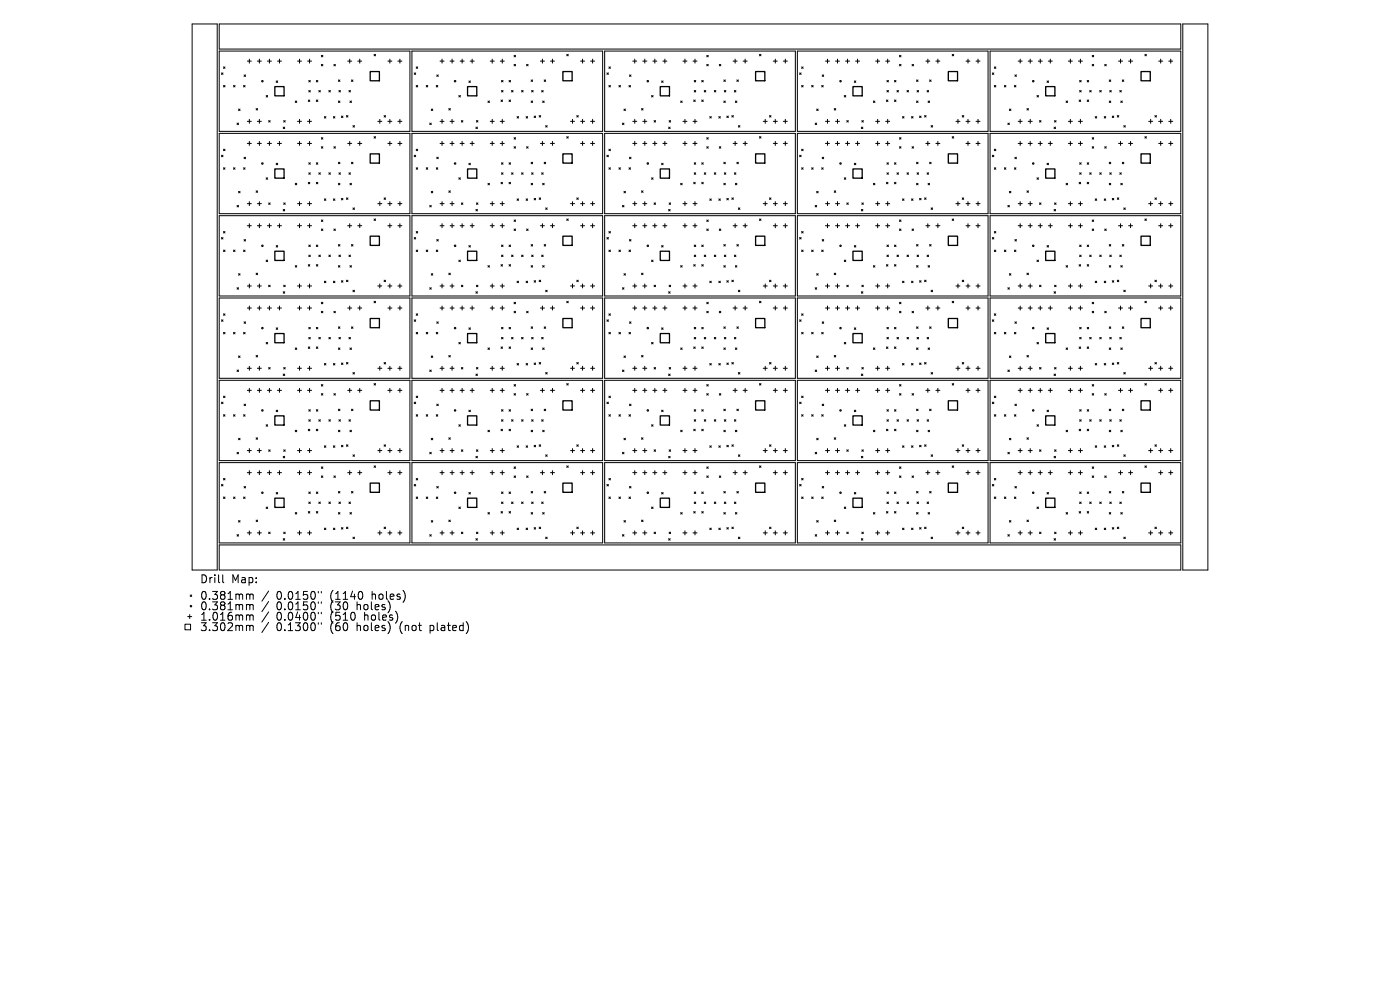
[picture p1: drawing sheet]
<svg xmlns="http://www.w3.org/2000/svg" width="297mm" height="210mm" viewBox="0 0 297 210" stroke-linecap="round" stroke-linejoin="round" font-family="sans-serif">
<defs><g id="words">
<g font-size="2.3">
<text x="42.3" y="123.9">Drill</text>
<text x="49.1" y="123.9">Map:</text>
<text x="42.3" y="127.5">0.381mm</text>
<text x="42.3" y="129.7">0.381mm</text>
<text x="42.3" y="131.9">1.016mm</text>
<text x="58.7" y="127.5">0.0150&quot;</text>
<text x="58.7" y="129.7">0.0150&quot;</text>
<text x="58.7" y="131.9">0.0400&quot;</text>
<text x="70.2" y="127.5">(1140</text>
<text x="70.2" y="129.7">(30</text>
<text x="70.2" y="131.9">(510</text>
<text x="75.9" y="129.7">holes)</text>
<text x="77.5" y="131.9">holes)</text>
<text x="79.1" y="127.5">holes)</text>
<text x="42.3" y="134.1">3.302mm</text>
<text x="58.7" y="134.1">0.1300&quot;</text>
<text x="70.2" y="134.1">(60</text>
<text x="75.9" y="134.1">holes)</text>
<text x="85.2" y="134.1">(not</text>
<text x="91.7" y="134.1">plated)</text>
</g>
</g></defs>
<g fill="none" stroke="#000" stroke-width=".21">
<path d="M40.8 5.1h5.3v115.8h-5.3zM46.5 10.8h40.5v17.1h-40.5zM46.5 5.1h204v5.3h-204zM47 15.5l.3 .3M47.3 15.5l-.3 .3M47.4 14.2l.3 .3M47.4 18.1l.3 .3M47.7 14.2l-.3 .3M47.7 18.1l-.3 .3M49.5 18.1l.4 .3M49.9 18.1l-.4 .3M51.7 18.1l.3 .3"/>
<path d="M51.8 15.9l.3 .3M52 18.1l-.3 .3M52.1 15.9l-.3 .3M52.5 13h.8M52.9 12.5v.9M54.6 13h.9M55 12.5v.9M56.7 13h.9M57.2 12.5v.9M58.6 17.2l.3 .3M58.9 13h.8M58.9 17.2l-.3 .3"/>
<path d="M59.3 12.5v.9M63.1 13h.9M63.5 12.5v.9M65.2 13h.9M65.5 17.1l.3 .3M65.5 19.2l.3 .3M65.7 12.5v.9M65.8 17.1l-.3 .3M65.8 19.2l-.3 .3M67.1 17.1l.3 .3M67.4 17.1l-.3 .3M67.6 19.2l.4 .3"/>
<path d="M68 19.2l-.4 .3M68.2 11.7l.3 .4M68.2 13.7l.3 .3M68.5 11.7l-.3 .4M68.5 13.7l-.3 .3M69.8 19.2l.3 .3M70.1 19.2l-.3 .3M70.8 13.7l.4 .3M71.2 13.7l-.4 .3M71.8 17l.3 .3M71.9 19.2l.3 .3M72.1 17l-.3 .3"/>
<path d="M72.2 19.2l-.3 .3M73.8 13h.8M74 19.2l.3 .3M74.2 12.5v.9M74.3 19.2l-.3 .3M74.6 17l.3 .3M74.9 17l-.3 .3M75.9 13h.8M76.3 12.5v.9M79.4 11.5l.3 .3M79.7 11.5l-.3 .3M82.3 13h.8"/>
<path d="M82.7 12.5v.9M84.4 13h.9M84.8 12.5v.9M87.4 10.8h40.4v17.1h-40.4zM87.9 15.5l.3 .3M88.2 15.5l-.3 .3M88.3 14.2l.3 .3M88.3 18.1l.3 .3M88.6 18.1l-.3 .3M88.6 14.2l-.3 .3M90.4 18.1l.3 .3M90.7 18.1l-.3 .3"/>
<path d="M92.6 18.1l.3 .3M92.7 15.9l.3 .3M92.9 18.1l-.3 .3M93 15.9l-.3 .3M93.4 13h.8M93.8 12.5v.9M95.5 13h.8M95.9 12.5v.9M97.6 13h.9M98 12.5v.9M99.5 17.2l.3 .3M99.7 13h.9"/>
<path d="M99.8 17.2l-.3 .3M100.2 12.5v.9M104 13h.9M104.4 12.5v.9M106.1 13h.9M106.4 17.1l.3 .3M106.4 19.2l.3 .3M106.6 12.5v.9M106.7 17.1l-.3 .3M106.7 19.2l-.3 .3M108 17.1l.3 .3M108.3 17.1l-.3 .3"/>
<path d="M108.5 19.2l.3 .3M108.8 19.2l-.3 .3M109.1 11.7l.3 .4M109.1 13.7l.3 .3M109.4 11.7l-.3 .4M109.4 13.7l-.3 .3M110.7 19.2l.3 .3M111 19.2l-.3 .3M111.7 13.7l.3 .3M112 13.7l-.3 .3M112.7 17l.3 .3M112.8 19.2l.3 .3"/>
<path d="M113 17l-.3 .3M113.1 19.2l-.3 .3M114.6 13h.9M114.9 19.2l.3 .3M115.1 12.5v.9M115.2 19.2l-.3 .3M115.4 17l.4 .3M115.8 17l-.4 .3M116.8 13h.8M117.2 12.5v.9M120.2 11.5l.4 .3M120.6 11.5l-.4 .3"/>
<path d="M123.2 13h.8M123.6 12.5v.9M125.3 13h.8M125.7 12.5v.9M128.3 10.8h40.4v17.1h-40.4zM128.8 15.5l.3 .3M129.1 15.5l-.3 .3M129.2 14.2l.3 .3M129.2 18.1l.3 .3M129.5 18.1l-.3 .3M129.5 14.2l-.3 .3M131.3 18.1l.3 .3"/>
<path d="M131.6 18.1l-.3 .3M133.4 18.1l.4 .3M133.5 15.9l.4 .3M133.8 18.1l-.4 .3M133.9 15.9l-.4 .3M134.2 13h.9M134.7 12.5v.9M136.4 13h.8M136.8 12.5v.9M138.5 13h.8M138.9 12.5v.9M140.4 17.2l.3 .3"/>
<path d="M140.6 13h.9M140.7 17.2l-.3 .3M141 12.5v.9M144.9 13h.8M145.3 12.5v.9M147 13h.9M147.3 17.1l.3 .3M147.3 19.2l.3 .3M147.4 12.5v.9M147.6 17.1l-.3 .3M147.6 19.2l-.3 .3M148.9 17.1l.3 .3"/>
<path d="M149.2 17.1l-.3 .3M149.4 19.2l.3 .3M149.7 19.2l-.3 .3M149.9 11.7l.4 .4M149.9 13.7l.4 .3M150.3 11.7l-.4 .4M150.3 13.7l-.4 .3M151.5 19.2l.4 .3M151.9 19.2l-.4 .3M152.6 13.7l.3 .3M152.9 13.7l-.3 .3M153.6 17l.3 .3"/>
<path d="M153.7 19.2l.3 .3M153.9 17l-.3 .3M154 19.2l-.3 .3M155.5 13h.9M155.8 19.2l.3 .3M156 12.5v.9M156.1 19.2l-.3 .3M156.3 17l.3 .3M156.6 17l-.3 .3M157.7 13h.8M158.1 12.5v.9M161.1 11.5l.3 .3"/>
<path d="M161.4 11.5l-.3 .3M164 13h.9M164.5 12.5v.9M166.2 13h.8M166.6 12.5v.9M169.2 10.8h40.4v17.1h-40.4zM169.6 15.5l.4 .3M170 15.5l-.4 .3M170.1 14.2l.3 .3M170.1 18.1l.3 .3M170.4 18.1l-.3 .3M170.4 14.2l-.3 .3"/>
<path d="M172.2 18.1l.3 .3M172.5 18.1l-.3 .3M174.3 18.1l.3 .3M174.4 15.9l.3 .3M174.6 18.1l-.3 .3M174.7 15.9l-.3 .3M175.1 13h.9M175.5 12.5v.9M177.2 13h.9M177.7 12.5v.9M179.4 13h.8M179.8 12.5v.9"/>
<path d="M181.2 17.2l.4 .3M181.5 13h.9M181.6 17.2l-.4 .3M181.9 12.5v.9M185.8 13h.8M186.2 12.5v.9M187.9 13h.8M188.2 17.1l.3 .3M188.2 19.2l.3 .3M188.3 12.5v.9M188.5 17.1l-.3 .3M188.5 19.2l-.3 .3"/>
<path d="M189.8 17.1l.3 .3M190.1 17.1l-.3 .3M190.3 19.2l.3 .3M190.6 19.2l-.3 .3M190.8 11.7l.3 .4M190.8 13.7l.3 .3M191.1 11.7l-.3 .4M191.1 13.7l-.3 .3M192.4 19.2l.3 .3M192.7 19.2l-.3 .3M193.5 13.7l.3 .3M193.8 13.7l-.3 .3"/>
<path d="M194.4 17l.4 .3M194.5 19.2l.4 .3M194.8 17l-.4 .3M194.9 19.2l-.4 .3M196.4 13h.9M196.7 19.2l.3 .3M196.8 12.5v.9M197 19.2l-.3 .3M197.2 17l.3 .3M197.5 17l-.3 .3M198.5 13h.9M199 12.5v.9"/>
<path d="M202 11.5l.3 .3M202.3 11.5l-.3 .3M204.9 13h.9M205.4 12.5v.9M207.1 13h.8M207.5 12.5v.9M210 10.8h40.5v17.1h-40.5zM210.5 15.5l.3 .3M210.8 15.5l-.3 .3M210.9 14.2l.4 .3M210.9 18.1l.4 .3M211.3 18.1l-.4 .3"/>
<path d="M211.3 14.2l-.4 .3M213.1 18.1l.3 .3M213.4 18.1l-.3 .3M215.2 18.1l.3 .3M215.3 15.9l.3 .3M215.5 18.1l-.3 .3M215.6 15.9l-.3 .3M216 13h.9M216.4 12.5v.9M218.1 13h.9M218.6 12.5v.9M220.3 13h.8"/>
<path d="M220.7 12.5v.9M222.1 17.2l.3 .3M222.4 13h.8M222.4 17.2l-.3 .3M222.8 12.5v.9M226.6 13h.9M227.1 12.5v.9M228.8 13h.8M229 17.1l.4 .3M229 19.2l.4 .3M229.2 12.5v.9M229.4 17.1l-.4 .3"/>
<path d="M229.4 19.2l-.4 .3M230.6 17.1l.4 .3M231 17.1l-.4 .3M231.2 19.2l.3 .3M231.5 19.2l-.3 .3M231.7 11.7l.3 .4M231.7 13.7l.3 .3M232 11.7l-.3 .4M232 13.7l-.3 .3M233.3 19.2l.3 .3M233.6 19.2l-.3 .3M234.4 13.7l.3 .3"/>
<path d="M234.7 13.7l-.3 .3M235.3 17l.3 .3M235.4 19.2l.3 .3M235.6 17l-.3 .3M235.7 19.2l-.3 .3M237.3 13h.8M237.6 19.2l.3 .3M237.7 12.5v.9M237.9 19.2l-.3 .3M238.1 17l.3 .3M238.4 17l-.3 .3M239.4 13h.9"/>
<path d="M239.8 12.5v.9M242.9 11.5l.3 .3M243.2 11.5l-.3 .3M245.8 13h.9M246.2 12.5v.9M247.9 13h.9M248.4 12.5v.9M250.9 5.1h5.3v115.8h-5.3zM46.5 28.3h40.5v17h-40.5zM47 32.9l.3 .3M47.3 32.9l-.3 .3M47.4 31.6l.3 .4"/>
<path d="M47.4 35.6l.3 .3M47.7 31.6l-.3 .4M47.7 35.6l-.3 .3M49.5 35.6l.4 .3M49.9 35.6l-.4 .3M50.3 26.1l.3 .3M50.6 26.1l-.3 .3M50.6 23.1l.3 .4M50.9 23.1l-.3 .4M51.7 35.6l.3 .3M51.8 33.4l.3 .3M52 35.6l-.3 .3"/>
<path d="M52.1 33.4l-.3 .3M52.5 25.7h.8M52.5 30.4h.8M52.9 25.3v.9M52.9 30v.8M54.3 23l.4 .3M54.6 25.7h.9M54.6 30.4h.9M54.7 23l-.4 .3M55 25.3v.9M55 30v.8M56.5 20.3l.3 .3"/>
<path d="M56.5 37.7l.3 .3M56.7 30.4h.9M56.8 20.3l-.3 .3M56.8 37.7l-.3 .3M57 25.6l.3 .3M57.2 30v.8M57.3 25.6l-.3 .3M58.6 34.6l.3 .3M58.9 30.4h.8M58.9 34.6l-.3 .3M59.3 30v.8M60.1 27l.3 .3"/>
<path d="M60.2 25.6l.3 .3M60.4 27l-.3 .3M60.5 25.6l-.3 .3M62.6 21.4l.4 .3M62.6 38.9l.4 .3M63 21.4l-.4 .3M63 38.9l-.4 .3M63.1 25.7h.9M63.1 30.4h.9M63.5 25.3v.9M63.5 30v.8M65.2 25.7h.9"/>
<path d="M65.2 30.4h.9M65.4 21.2l.3 .3M65.4 38.7l.3 .3M65.5 34.5l.3 .3M65.5 36.7l.3 .3M65.7 25.3v.9M65.7 30v.8M65.7 21.2l-.3 .3M65.7 38.7l-.3 .3M65.8 34.5l-.3 .3M65.8 36.7l-.3 .3M67.1 21.2l.3 .3"/>
<path d="M67.1 34.5l.3 .3M67.1 38.7l.3 .3M67.4 21.2l-.3 .3M67.4 34.5l-.3 .3M67.4 38.7l-.3 .3M67.6 36.7l.4 .3M68 36.7l-.4 .3M68.2 29.2l.3 .3M68.2 31.1l.3 .3M68.5 29.2l-.3 .3M68.5 31.1l-.3 .3M68.8 24.7l.3 .3"/>
<path d="M69.1 24.7l-.3 .3M69.8 36.7l.3 .3M70.1 36.7l-.3 .3M70.7 24.7l.3 .3M70.8 31.1l.4 .3M71 24.7l-.3 .3M71.2 31.1l-.4 .3M71.8 21.4l.3 .3M71.8 34.4l.3 .3M71.8 38.9l.3 .3M71.9 36.7l.3 .3M72.1 21.4l-.3 .3"/>
<path d="M72.1 38.9l-.3 .3M72.1 34.4l-.3 .3M72.2 36.7l-.3 .3M72.4 24.6l.4 .3M72.8 24.6l-.4 .3M73.5 24.5l.3 .3M73.8 30.4h.8M73.8 24.5l-.3 .3M74 36.7l.3 .3M74.2 30v.8M74.2 21.4l.4 .3M74.2 38.9l.4 .3"/>
<path d="M74.3 36.7l-.3 .3M74.6 21.4l-.4 .3M74.6 38.9l-.4 .3M74.6 34.4l.3 .3M74.9 34.4l-.3 .3M74.9 26.6l.3 .4M75.2 26.6l-.3 .4M75.9 30.4h.8M76.3 30v.8M79.4 29l.3 .3M79.7 29l-.3 .3M80.2 25.7h.8"/>
<path d="M80.6 25.3v.9M81.5 24.5l.3 .3M81.8 24.5l-.3 .3M82.3 25.7h.8M82.3 30.4h.8M82.7 25.3v.9M82.7 30v.8M84.4 25.7h.9M84.4 30.4h.9M84.8 25.3v.9M84.8 30v.8M87.4 28.3h40.4v17h-40.4z"/>
<path d="M87.9 32.9l.3 .3M88.2 32.9l-.3 .3M88.3 31.6l.3 .4M88.3 35.6l.3 .3M88.6 35.6l-.3 .3M88.6 31.6l-.3 .4M90.4 35.6l.3 .3M90.7 35.6l-.3 .3M91.2 26.1l.3 .3M91.5 26.1l-.3 .3M91.5 23.1l.3 .4M91.8 23.1l-.3 .4"/>
<path d="M92.6 35.6l.3 .3M92.7 33.4l.3 .3M92.9 35.6l-.3 .3M93 33.4l-.3 .3M93.4 25.7h.8M93.4 30.4h.8M93.8 25.3v.9M93.8 30v.8M95.2 23l.3 .3M95.5 25.7h.8M95.5 30.4h.8M95.5 23l-.3 .3"/>
<path d="M95.9 25.3v.9M95.9 30v.8M97.3 20.3l.4 .3M97.3 37.7l.4 .3M97.6 30.4h.9M97.7 20.3l-.4 .3M97.7 37.7l-.4 .3M97.9 25.6l.3 .3M98 30v.8M98.2 25.6l-.3 .3M99.5 34.6l.3 .3M99.7 30.4h.9"/>
<path d="M99.8 34.6l-.3 .3M100.2 30v.8M101 27l.3 .3M101.1 25.6l.3 .3M101.3 27l-.3 .3M101.4 25.6l-.3 .3M103.5 21.4l.3 .3M103.5 38.9l.3 .3M103.8 21.4l-.3 .3M103.8 38.9l-.3 .3M104 25.7h.9M104 30.4h.9"/>
<path d="M104.4 25.3v.9M104.4 30v.8M106.1 25.7h.9M106.1 30.4h.9M106.3 21.2l.3 .3M106.3 38.7l.3 .3M106.4 34.5l.3 .3M106.4 36.7l.3 .3M106.6 25.3v.9M106.6 30v.8M106.6 21.2l-.3 .3M106.6 38.7l-.3 .3"/>
<path d="M106.7 34.5l-.3 .3M106.7 36.7l-.3 .3M108 21.2l.3 .3M108 34.5l.3 .3M108 38.7l.3 .3M108.3 21.2l-.3 .3M108.3 34.5l-.3 .3M108.3 38.7l-.3 .3M108.5 36.7l.3 .3M108.8 36.7l-.3 .3M109.1 29.2l.3 .3M109.1 31.1l.3 .3"/>
<path d="M109.4 29.2l-.3 .3M109.4 31.1l-.3 .3M109.7 24.7l.3 .3M110 24.7l-.3 .3M110.7 36.7l.3 .3M111 36.7l-.3 .3M111.6 24.7l.3 .3M111.7 31.1l.3 .3M111.9 24.7l-.3 .3M112 31.1l-.3 .3M112.7 21.4l.3 .3M112.7 34.4l.3 .3"/>
<path d="M112.7 38.9l.3 .3M112.8 36.7l.3 .3M113 21.4l-.3 .3M113 38.9l-.3 .3M113 34.4l-.3 .3M113.1 36.7l-.3 .3M113.3 24.6l.3 .3M113.6 24.6l-.3 .3M114.4 24.5l.3 .3M114.6 30.4h.9M114.7 24.5l-.3 .3M114.9 36.7l.3 .3"/>
<path d="M115.1 30v.8M115.1 21.4l.3 .3M115.1 38.9l.3 .3M115.2 36.7l-.3 .3M115.4 21.4l-.3 .3M115.4 38.9l-.3 .3M115.4 34.4l.4 .3M115.8 34.4l-.4 .3M115.8 26.6l.3 .4M116.1 26.6l-.3 .4M116.8 30.4h.8M117.2 30v.8"/>
<path d="M120.2 29l.4 .3M120.6 29l-.4 .3M121 25.7h.9M121.5 25.3v.9M122.4 24.5l.3 .3M122.7 24.5l-.3 .3M123.2 25.7h.8M123.2 30.4h.8M123.6 25.3v.9M123.6 30v.8M125.3 25.7h.8M125.3 30.4h.8"/>
<path d="M125.7 25.3v.9M125.7 30v.8M128.3 28.3h40.4v17h-40.4zM128.8 32.9l.3 .3M129.1 32.9l-.3 .3M129.2 35.6l.3 .3M129.2 31.6l.3 .4M129.5 35.6l-.3 .3M129.5 31.6l-.3 .4M131.3 35.6l.3 .3M131.6 35.6l-.3 .3M132.1 26.1l.3 .3"/>
<path d="M132.4 26.1l-.3 .3M132.4 23.1l.3 .4M132.7 23.1l-.3 .4M133.4 35.6l.4 .3M133.5 33.4l.4 .3M133.8 35.6l-.4 .3M133.9 33.4l-.4 .3M134.2 25.7h.9M134.2 30.4h.9M134.7 25.3v.9M134.7 30v.8M136.1 23l.3 .3"/>
<path d="M136.4 25.7h.8M136.4 30.4h.8M136.4 23l-.3 .3M136.8 25.3v.9M136.8 30v.8M138.2 20.3l.3 .3M138.2 37.7l.3 .3M138.5 30.4h.8M138.5 20.3l-.3 .3M138.5 37.7l-.3 .3M138.8 25.6l.3 .3M138.9 30v.8"/>
<path d="M139.1 25.6l-.3 .3M140.4 34.6l.3 .3M140.6 30.4h.9M140.7 34.6l-.3 .3M141 30v.8M141.8 27l.4 .3M142 25.6l.3 .3M142.2 27l-.4 .3M142.3 25.6l-.3 .3M144.4 21.4l.3 .3M144.4 38.9l.3 .3M144.7 21.4l-.3 .3"/>
<path d="M144.7 38.9l-.3 .3M144.9 25.7h.8M144.9 30.4h.8M145.3 25.3v.9M145.3 30v.8M147 25.7h.9M147 30.4h.9M147.2 21.2l.3 .3M147.2 38.7l.3 .3M147.3 34.5l.3 .3M147.3 36.7l.3 .3M147.4 25.3v.9"/>
<path d="M147.4 30v.8M147.5 21.2l-.3 .3M147.5 38.7l-.3 .3M147.6 34.5l-.3 .3M147.6 36.7l-.3 .3M148.9 21.2l.3 .3M148.9 34.5l.3 .3M148.9 38.7l.3 .3M149.2 21.2l-.3 .3M149.2 34.5l-.3 .3M149.2 38.7l-.3 .3M149.4 36.7l.3 .3"/>
<path d="M149.7 36.7l-.3 .3M149.9 29.2l.4 .3M149.9 31.1l.4 .3M150.3 29.2l-.4 .3M150.3 31.1l-.4 .3M150.6 24.7l.3 .3M150.9 24.7l-.3 .3M151.5 36.7l.4 .3M151.9 36.7l-.4 .3M152.5 24.7l.3 .3M152.6 31.1l.3 .3M152.8 24.7l-.3 .3"/>
<path d="M152.9 31.1l-.3 .3M153.6 21.4l.3 .3M153.6 34.4l.3 .3M153.6 38.9l.3 .3M153.7 36.7l.3 .3M153.9 21.4l-.3 .3M153.9 38.9l-.3 .3M153.9 34.4l-.3 .3M154 36.7l-.3 .3M154.2 24.6l.3 .3M154.5 24.6l-.3 .3M155.3 24.5l.3 .3"/>
<path d="M155.5 30.4h.9M155.6 24.5l-.3 .3M155.8 36.7l.3 .3M156 30v.8M156 21.4l.3 .3M156 38.9l.3 .3M156.1 36.7l-.3 .3M156.3 21.4l-.3 .3M156.3 38.9l-.3 .3M156.3 34.4l.3 .3M156.6 34.4l-.3 .3M156.6 26.6l.4 .4"/>
<path d="M157 26.6l-.4 .4M157.7 30.4h.8M158.1 30v.8M161.1 29l.3 .3M161.4 29l-.3 .3M161.9 25.7h.9M162.3 25.3v.9M163.2 24.5l.4 .3M163.6 24.5l-.4 .3M164 25.7h.9M164 30.4h.9M164.5 25.3v.9"/>
<path d="M164.5 30v.8M166.2 25.7h.8M166.2 30.4h.8M166.6 25.3v.9M166.6 30v.8M169.2 28.3h40.4v17h-40.4zM169.6 32.9l.4 .3M170 32.9l-.4 .3M170.1 31.6l.3 .4M170.1 35.6l.3 .3M170.4 35.6l-.3 .3M170.4 31.6l-.3 .4"/>
<path d="M172.2 35.6l.3 .3M172.5 35.6l-.3 .3M172.9 26.1l.4 .3M173.3 26.1l-.4 .3M173.3 23.1l.3 .4M173.6 23.1l-.3 .4M174.3 35.6l.3 .3M174.4 33.4l.3 .3M174.6 35.6l-.3 .3M174.7 33.4l-.3 .3M175.1 25.7h.9M175.1 30.4h.9"/>
<path d="M175.5 25.3v.9M175.5 30v.8M177 23l.3 .3M177.2 25.7h.9M177.2 30.4h.9M177.3 23l-.3 .3M177.7 25.3v.9M177.7 30v.8M179.1 20.3l.3 .3M179.1 37.7l.3 .3M179.4 30.4h.8M179.4 20.3l-.3 .3"/>
<path d="M179.4 37.7l-.3 .3M179.6 25.6l.4 .3M179.8 30v.8M180 25.6l-.4 .3M181.2 34.6l.4 .3M181.5 30.4h.9M181.6 34.6l-.4 .3M181.9 30v.8M182.7 27l.3 .3M182.8 25.6l.4 .3M183 27l-.3 .3M183.2 25.6l-.4 .3"/>
<path d="M185.3 21.4l.3 .3M185.3 38.9l.3 .3M185.6 21.4l-.3 .3M185.6 38.9l-.3 .3M185.8 25.7h.8M185.8 30.4h.8M186.2 25.3v.9M186.2 30v.8M187.9 25.7h.8M187.9 30.4h.8M188.1 21.2l.3 .3M188.1 38.7l.3 .3"/>
<path d="M188.2 34.5l.3 .3M188.2 36.7l.3 .3M188.3 25.3v.9M188.3 30v.8M188.4 21.2l-.3 .3M188.4 38.7l-.3 .3M188.5 34.5l-.3 .3M188.5 36.7l-.3 .3M189.8 21.2l.3 .3M189.8 34.5l.3 .3M189.8 38.7l.3 .3M190.1 21.2l-.3 .3"/>
<path d="M190.1 34.5l-.3 .3M190.1 38.7l-.3 .3M190.3 36.7l.3 .3M190.6 36.7l-.3 .3M190.8 29.2l.3 .3M190.8 31.1l.3 .3M191.1 29.2l-.3 .3M191.1 31.1l-.3 .3M191.5 24.7l.3 .3M191.8 24.7l-.3 .3M192.4 36.7l.3 .3M192.7 36.7l-.3 .3"/>
<path d="M193.4 24.7l.3 .3M193.5 31.1l.3 .3M193.7 24.7l-.3 .3M193.8 31.1l-.3 .3M194.4 21.4l.4 .3M194.4 34.4l.4 .3M194.4 38.9l.4 .3M194.5 36.7l.4 .3M194.8 21.4l-.4 .3M194.8 34.4l-.4 .3M194.8 38.9l-.4 .3M194.9 36.7l-.4 .3"/>
<path d="M195.1 24.6l.3 .3M195.4 24.6l-.3 .3M196.1 24.5l.4 .3M196.4 30.4h.9M196.5 24.5l-.4 .3M196.7 36.7l.3 .3M196.8 30v.8M196.9 21.4l.3 .3M196.9 38.9l.3 .3M197 36.7l-.3 .3M197.2 21.4l-.3 .3M197.2 38.9l-.3 .3"/>
<path d="M197.2 34.4l.3 .3M197.5 34.4l-.3 .3M197.5 26.6l.3 .4M197.8 26.6l-.3 .4M198.5 30.4h.9M199 30v.8M202 29l.3 .3M202.3 29l-.3 .3M202.8 25.7h.9M203.2 25.3v.9M204.1 24.5l.3 .3M204.4 24.5l-.3 .3"/>
<path d="M204.9 25.7h.9M204.9 30.4h.9M205.4 25.3v.9M205.4 30v.8M207.1 25.7h.8M207.1 30.4h.8M207.5 25.3v.9M207.5 30v.8M210 28.3h40.5v17h-40.5zM210.5 32.9l.3 .3M210.8 32.9l-.3 .3M210.9 31.6l.4 .4"/>
<path d="M210.9 35.6l.4 .3M211.3 31.6l-.4 .4M211.3 35.6l-.4 .3M213.1 35.6l.3 .3M213.4 35.6l-.3 .3M213.8 26.1l.3 .3M214.1 26.1l-.3 .3M214.1 23.1l.4 .4M214.5 23.1l-.4 .4M215.2 35.6l.3 .3M215.3 33.4l.3 .3M215.5 35.6l-.3 .3"/>
<path d="M215.6 33.4l-.3 .3M216 25.7h.9M216 30.4h.9M216.4 25.3v.9M216.4 30v.8M217.9 23l.3 .3M218.1 25.7h.9M218.1 30.4h.9M218.2 23l-.3 .3M218.6 25.3v.9M218.6 30v.8M220 20.3l.3 .3"/>
<path d="M220 37.7l.3 .3M220.3 30.4h.8M220.3 20.3l-.3 .3M220.3 37.7l-.3 .3M220.5 25.6l.3 .3M220.7 30v.8M220.8 25.6l-.3 .3M222.1 34.6l.3 .3M222.4 30.4h.8M222.4 34.6l-.3 .3M222.8 30v.8M223.6 27l.3 .3"/>
<path d="M223.7 25.6l.3 .3M223.9 27l-.3 .3M224 25.6l-.3 .3M226.2 21.4l.3 .3M226.2 38.9l.3 .3M226.5 21.4l-.3 .3M226.5 38.9l-.3 .3M226.6 25.7h.9M226.6 30.4h.9M227.1 25.3v.9M227.1 30v.8M228.8 25.7h.8"/>
<path d="M228.8 30.4h.8M228.9 21.2l.4 .3M228.9 38.7l.4 .3M229 34.5l.4 .3M229 36.7l.4 .3M229.2 25.3v.9M229.2 30v.8M229.3 21.2l-.4 .3M229.3 38.7l-.4 .3M229.4 34.5l-.4 .3M229.4 36.7l-.4 .3M230.6 21.2l.4 .3"/>
<path d="M230.6 34.5l.4 .3M230.6 38.7l.4 .3M231 21.2l-.4 .3M231 34.5l-.4 .3M231 38.7l-.4 .3M231.2 36.7l.3 .3M231.5 36.7l-.3 .3M231.7 29.2l.3 .3M231.7 31.1l.3 .3M232 29.2l-.3 .3M232 31.1l-.3 .3M232.3 24.7l.4 .3"/>
<path d="M232.7 24.7l-.4 .3M233.3 36.7l.3 .3M233.6 36.7l-.3 .3M234.3 24.7l.3 .3M234.4 31.1l.3 .3M234.6 24.7l-.3 .3M234.7 31.1l-.3 .3M235.3 21.4l.3 .3M235.3 34.4l.3 .3M235.3 38.9l.3 .3M235.4 36.7l.3 .3M235.6 21.4l-.3 .3"/>
<path d="M235.6 38.9l-.3 .3M235.6 34.4l-.3 .3M235.7 36.7l-.3 .3M236 24.6l.3 .3M236.3 24.6l-.3 .3M237 24.5l.3 .3M237.3 30.4h.8M237.3 24.5l-.3 .3M237.6 36.7l.3 .3M237.7 30v.8M237.8 21.4l.3 .3M237.8 38.9l.3 .3"/>
<path d="M237.9 36.7l-.3 .3M238.1 38.9l-.3 .3M238.1 21.4l-.3 .3M238.1 34.4l.3 .3M238.4 34.4l-.3 .3M238.4 26.6l.3 .4M238.7 26.6l-.3 .4M239.4 30.4h.9M239.8 30v.8M242.9 29l.3 .3M243.2 29l-.3 .3M243.7 25.7h.8"/>
<path d="M244.1 25.3v.9M245 24.5l.3 .3M245.3 24.5l-.3 .3M245.8 25.7h.9M245.8 30.4h.9M246.2 25.3v.9M246.2 30v.8M247.9 25.7h.9M247.9 30.4h.9M248.4 25.3v.9M248.4 30v.8M46.5 45.8h40.5v17h-40.5z"/>
<path d="M47 50.4l.3 .3M47.3 50.4l-.3 .3M47.4 49.1l.3 .3M47.4 53l.3 .4M47.7 49.1l-.3 .3M47.7 53l-.3 .4M49.5 53l.4 .4M49.9 53l-.4 .4M50.3 43.6l.3 .3M50.6 43.6l-.3 .3M50.6 40.6l.3 .3M50.6 58.1l.3 .3"/>
<path d="M50.9 40.6l-.3 .3M50.9 58.1l-.3 .3M51.7 53l.3 .4M51.8 50.8l.3 .3M52 53l-.3 .4M52.1 50.8l-.3 .3M52.5 43.2h.8M52.5 47.9h.8M52.9 42.8v.8M52.9 47.5v.8M54.3 40.5l.4 .3M54.3 57.9l.4 .4"/>
<path d="M54.6 43.2h.9M54.6 47.9h.9M54.7 40.5l-.4 .3M54.7 57.9l-.4 .4M55 42.8v.8M55 47.5v.8M56.5 55.2l.3 .3M56.7 47.9h.9M56.8 55.2l-.3 .3M57 43l.3 .4M57.2 47.5v.8M57.3 43l-.3 .4"/>
<path d="M58.6 52.1l.3 .3M58.9 47.9h.8M58.9 52.1l-.3 .3M59.3 47.5v.8M60.1 44.4l.3 .3M60.2 43l.3 .4M60.4 44.4l-.3 .3M60.5 43l-.3 .4M62.6 56.3l.4 .4M63 56.3l-.4 .4M63.1 43.2h.9M63.1 47.9h.9"/>
<path d="M63.5 42.8v.8M63.5 47.5v.8M65.2 43.2h.9M65.2 47.9h.9M65.4 56.1l.3 .4M65.5 52l.3 .3M65.5 54.1l.3 .3M65.7 42.8v.8M65.7 47.5v.8M65.7 56.1l-.3 .4M65.8 52l-.3 .3M65.8 54.1l-.3 .3"/>
<path d="M67.1 52l.3 .3M67.1 56.1l.3 .4M67.4 52l-.3 .3M67.4 56.1l-.3 .4M67.6 54.1l.4 .3M68 54.1l-.4 .3M68.2 46.7l.3 .3M68.2 48.6l.3 .3M68.5 46.7l-.3 .3M68.5 48.6l-.3 .3M68.8 42.2l.3 .3M68.8 59.6l.3 .4"/>
<path d="M69.1 42.2l-.3 .3M69.1 59.6l-.3 .4M69.8 54.1l.3 .3M70.1 54.1l-.3 .3M70.7 42.2l.3 .3M70.7 59.6l.3 .4M70.8 48.6l.4 .3M71 42.2l-.3 .3M71 59.6l-.3 .4M71.2 48.6l-.4 .3M71.8 51.9l.3 .3M71.8 56.3l.3 .4"/>
<path d="M71.9 54.1l.3 .3M72.1 56.3l-.3 .4M72.1 51.9l-.3 .3M72.2 54.1l-.3 .3M72.4 42.1l.4 .3M72.4 59.5l.4 .4M72.8 42.1l-.4 .3M72.8 59.5l-.4 .4M73.5 42l.3 .3M73.5 59.4l.3 .4M73.8 47.9h.8M73.8 42l-.3 .3"/>
<path d="M73.8 59.4l-.3 .4M74 54.1l.3 .3M74.2 47.5v.8M74.2 56.3l.4 .4M74.3 54.1l-.3 .3M74.6 56.3l-.4 .4M74.6 51.9l.3 .3M74.9 51.9l-.3 .3M74.9 44.1l.3 .3M75.2 44.1l-.3 .3M75.9 47.9h.8M76.3 47.5v.8"/>
<path d="M79.4 46.4l.3 .4M79.7 46.4l-.3 .4M80.2 43.2h.8M80.6 42.8v.8M81.5 42l.3 .3M81.5 59.4l.3 .4M81.8 42l-.3 .3M81.8 59.4l-.3 .4M82.3 43.2h.8M82.3 47.9h.8M82.7 42.8v.8M82.7 47.5v.8"/>
<path d="M84.4 43.2h.9M84.4 47.9h.9M84.8 42.8v.8M84.8 47.5v.8M87.4 45.8h40.4v17h-40.4zM87.9 50.4l.3 .3M88.2 50.4l-.3 .3M88.3 49.1l.3 .3M88.3 53l.3 .4M88.6 53l-.3 .4M88.6 49.1l-.3 .3M90.4 53l.3 .4"/>
<path d="M90.7 53l-.3 .4M91.2 43.6l.3 .3M91.5 43.6l-.3 .3M91.5 40.6l.3 .3M91.5 58.1l.3 .3M91.8 40.6l-.3 .3M91.8 58.1l-.3 .3M92.6 53l.3 .4M92.7 50.8l.3 .3M92.9 53l-.3 .4M93 50.8l-.3 .3M93.4 43.2h.8"/>
<path d="M93.4 47.9h.8M93.8 42.8v.8M93.8 47.5v.8M95.2 40.5l.3 .3M95.2 57.9l.3 .4M95.5 43.2h.8M95.5 47.9h.8M95.5 40.5l-.3 .3M95.5 57.9l-.3 .4M95.9 42.8v.8M95.9 47.5v.8M97.3 55.2l.4 .3"/>
<path d="M97.6 47.9h.9M97.7 55.2l-.4 .3M97.9 43l.3 .4M98 47.5v.8M98.2 43l-.3 .4M99.5 52.1l.3 .3M99.7 47.9h.9M99.8 52.1l-.3 .3M100.2 47.5v.8M101 44.4l.3 .3M101.1 43l.3 .4M101.3 44.4l-.3 .3"/>
<path d="M101.4 43l-.3 .4M103.5 56.3l.3 .4M103.8 56.3l-.3 .4M104 43.2h.9M104 47.9h.9M104.4 42.8v.8M104.4 47.5v.8M106.1 43.2h.9M106.1 47.9h.9M106.3 56.1l.3 .4M106.4 52l.3 .3M106.4 54.1l.3 .3"/>
<path d="M106.6 42.8v.8M106.6 47.5v.8M106.6 56.1l-.3 .4M106.7 52l-.3 .3M106.7 54.1l-.3 .3M108 52l.3 .3M108 56.1l.3 .4M108.3 52l-.3 .3M108.3 56.1l-.3 .4M108.5 54.1l.3 .3M108.8 54.1l-.3 .3M109.1 46.7l.3 .3"/>
<path d="M109.1 48.6l.3 .3M109.4 46.7l-.3 .3M109.4 48.6l-.3 .3M109.7 42.2l.3 .3M109.7 59.6l.3 .4M110 42.2l-.3 .3M110 59.6l-.3 .4M110.7 54.1l.3 .3M111 54.1l-.3 .3M111.6 42.2l.3 .3M111.6 59.6l.3 .4M111.7 48.6l.3 .3"/>
<path d="M111.9 42.2l-.3 .3M111.9 59.6l-.3 .4M112 48.6l-.3 .3M112.7 51.9l.3 .3M112.7 56.3l.3 .4M112.8 54.1l.3 .3M113 56.3l-.3 .4M113 51.9l-.3 .3M113.1 54.1l-.3 .3M113.3 42.1l.3 .3M113.3 59.5l.3 .4M113.6 42.1l-.3 .3"/>
<path d="M113.6 59.5l-.3 .4M114.4 59.4l.3 .4M114.4 42l.3 .3M114.6 47.9h.9M114.7 42l-.3 .3M114.7 59.4l-.3 .4M114.9 54.1l.3 .3M115.1 47.5v.8M115.1 56.3l.3 .4M115.2 54.1l-.3 .3M115.4 56.3l-.3 .4M115.4 51.9l.4 .3"/>
<path d="M115.8 51.9l-.4 .3M115.8 44.1l.3 .3M116.1 44.1l-.3 .3M116.8 47.9h.8M117.2 47.5v.8M120.2 46.4l.4 .4M120.6 46.4l-.4 .4M121 43.2h.9M121.5 42.8v.8M122.4 42l.3 .3M122.4 59.4l.3 .4M122.7 42l-.3 .3"/>
<path d="M122.7 59.4l-.3 .4M123.2 43.2h.8M123.2 47.9h.8M123.6 42.8v.8M123.6 47.5v.8M125.3 43.2h.8M125.3 47.9h.8M125.7 42.8v.8M125.7 47.5v.8M128.3 45.8h40.4v17h-40.4zM128.8 50.4l.3 .3M129.1 50.4l-.3 .3"/>
<path d="M129.2 53l.3 .4M129.2 49.1l.3 .3M129.5 53l-.3 .4M129.5 49.1l-.3 .3M131.3 53l.3 .4M131.6 53l-.3 .4M132.1 43.6l.3 .3M132.4 43.6l-.3 .3M132.4 40.6l.3 .3M132.4 58.1l.3 .3M132.7 40.6l-.3 .3M132.7 58.1l-.3 .3"/>
<path d="M133.4 53l.4 .4M133.5 50.8l.4 .3M133.8 53l-.4 .4M133.9 50.8l-.4 .3M134.2 43.2h.9M134.2 47.9h.9M134.7 42.8v.8M134.7 47.5v.8M136.1 40.5l.3 .3M136.1 57.9l.3 .4M136.4 43.2h.8M136.4 47.9h.8"/>
<path d="M136.4 40.5l-.3 .3M136.4 57.9l-.3 .4M136.8 42.8v.8M136.8 47.5v.8M138.2 55.2l.3 .3M138.5 47.9h.8M138.5 55.2l-.3 .3M138.8 43l.3 .4M138.9 47.5v.8M139.1 43l-.3 .4M140.4 52.1l.3 .3M140.6 47.9h.9"/>
<path d="M140.7 52.1l-.3 .3M141 47.5v.8M141.8 44.4l.4 .3M142 43l.3 .4M142.2 44.4l-.4 .3M142.3 43l-.3 .4M144.4 56.3l.3 .4M144.7 56.3l-.3 .4M144.9 43.2h.8M144.9 47.9h.8M145.3 42.8v.8M145.3 47.5v.8"/>
<path d="M147 43.2h.9M147 47.9h.9M147.2 56.1l.3 .4M147.3 52l.3 .3M147.3 54.1l.3 .3M147.4 42.8v.8M147.4 47.5v.8M147.5 56.1l-.3 .4M147.6 52l-.3 .3M147.6 54.1l-.3 .3M148.9 52l.3 .3M148.9 56.1l.3 .4"/>
<path d="M149.2 52l-.3 .3M149.2 56.1l-.3 .4M149.4 54.1l.3 .3M149.7 54.1l-.3 .3M149.9 46.7l.4 .3M149.9 48.6l.4 .3M150.3 46.7l-.4 .3M150.3 48.6l-.4 .3M150.6 42.2l.3 .3M150.6 59.6l.3 .4M150.9 42.2l-.3 .3M150.9 59.6l-.3 .4"/>
<path d="M151.5 54.1l.4 .3M151.9 54.1l-.4 .3M152.5 42.2l.3 .3M152.5 59.6l.3 .4M152.6 48.6l.3 .3M152.8 42.2l-.3 .3M152.8 59.6l-.3 .4M152.9 48.6l-.3 .3M153.6 51.9l.3 .3M153.6 56.3l.3 .4M153.7 54.1l.3 .3M153.9 56.3l-.3 .4"/>
<path d="M153.9 51.9l-.3 .3M154 54.1l-.3 .3M154.2 42.1l.3 .3M154.2 59.5l.3 .4M154.5 42.1l-.3 .3M154.5 59.5l-.3 .4M155.3 59.4l.3 .4M155.3 42l.3 .3M155.5 47.9h.9M155.6 42l-.3 .3M155.6 59.4l-.3 .4M155.8 54.1l.3 .3"/>
<path d="M156 47.5v.8M156 56.3l.3 .4M156.1 54.1l-.3 .3M156.3 56.3l-.3 .4M156.3 51.9l.3 .3M156.6 51.9l-.3 .3M156.6 44.1l.4 .3M157 44.1l-.4 .3M157.7 47.9h.8M158.1 47.5v.8M161.1 46.4l.3 .4M161.4 46.4l-.3 .4"/>
<path d="M161.9 43.2h.9M162.3 42.8v.8M163.2 42l.4 .3M163.2 59.4l.4 .4M163.6 42l-.4 .3M163.6 59.4l-.4 .4M164 43.2h.9M164 47.9h.9M164.5 42.8v.8M164.5 47.5v.8M166.2 43.2h.8M166.2 47.9h.8"/>
<path d="M166.6 42.8v.8M166.6 47.5v.8M169.2 45.8h40.4v17h-40.4zM169.6 50.4l.4 .3M170 50.4l-.4 .3M170.1 49.1l.3 .3M170.1 53l.3 .4M170.4 53l-.3 .4M170.4 49.1l-.3 .3M172.2 53l.3 .4M172.5 53l-.3 .4M172.9 43.6l.4 .3"/>
<path d="M173.3 43.6l-.4 .3M173.3 40.6l.3 .3M173.3 58.1l.3 .3M173.6 40.6l-.3 .3M173.6 58.1l-.3 .3M174.3 53l.3 .4M174.4 50.8l.3 .3M174.6 53l-.3 .4M174.7 50.8l-.3 .3M175.1 43.2h.9M175.1 47.9h.9M175.5 42.8v.8"/>
<path d="M175.5 47.5v.8M177 40.5l.3 .3M177 57.9l.3 .4M177.2 43.2h.9M177.2 47.9h.9M177.3 40.5l-.3 .3M177.3 57.9l-.3 .4M177.7 42.8v.8M177.7 47.5v.8M179.1 55.2l.3 .3M179.4 47.9h.8M179.4 55.2l-.3 .3"/>
<path d="M179.6 43l.4 .4M179.8 47.5v.8M180 43l-.4 .4M181.2 52.1l.4 .3M181.5 47.9h.9M181.6 52.1l-.4 .3M181.9 47.5v.8M182.7 44.4l.3 .3M182.8 43l.4 .4M183 44.4l-.3 .3M183.2 43l-.4 .4M185.3 56.3l.3 .4"/>
<path d="M185.6 56.3l-.3 .4M185.8 43.2h.8M185.8 47.9h.8M186.2 42.8v.8M186.2 47.5v.8M187.9 43.2h.8M187.9 47.9h.8M188.1 56.1l.3 .4M188.2 52l.3 .3M188.2 54.1l.3 .3M188.3 42.8v.8M188.3 47.5v.8"/>
<path d="M188.4 56.1l-.3 .4M188.5 52l-.3 .3M188.5 54.1l-.3 .3M189.8 52l.3 .3M189.8 56.1l.3 .4M190.1 52l-.3 .3M190.1 56.1l-.3 .4M190.3 54.1l.3 .3M190.6 54.1l-.3 .3M190.8 46.7l.3 .3M190.8 48.6l.3 .3M191.1 46.7l-.3 .3"/>
<path d="M191.1 48.6l-.3 .3M191.5 42.2l.3 .3M191.5 59.6l.3 .4M191.8 42.2l-.3 .3M191.8 59.6l-.3 .4M192.4 54.1l.3 .3M192.7 54.1l-.3 .3M193.4 42.2l.3 .3M193.4 59.6l.3 .4M193.5 48.6l.3 .3M193.7 42.2l-.3 .3M193.7 59.6l-.3 .4"/>
<path d="M193.8 48.6l-.3 .3M194.4 51.9l.4 .3M194.4 56.3l.4 .4M194.5 54.1l.4 .3M194.8 56.3l-.4 .4M194.8 51.9l-.4 .3M194.9 54.1l-.4 .3M195.1 42.1l.3 .3M195.1 59.5l.3 .4M195.4 42.1l-.3 .3M195.4 59.5l-.3 .4M196.1 59.4l.4 .4"/>
<path d="M196.1 42l.4 .3M196.4 47.9h.9M196.5 42l-.4 .3M196.5 59.4l-.4 .4M196.7 54.1l.3 .3M196.8 47.5v.8M196.9 56.3l.3 .4M197 54.1l-.3 .3M197.2 56.3l-.3 .4M197.2 51.9l.3 .3M197.5 51.9l-.3 .3M197.5 44.1l.3 .3"/>
<path d="M197.8 44.1l-.3 .3M198.5 47.9h.9M199 47.5v.8M202 46.4l.3 .4M202.3 46.4l-.3 .4M202.8 43.2h.9M203.2 42.8v.8M204.1 42l.3 .3M204.1 59.4l.3 .4M204.4 42l-.3 .3M204.4 59.4l-.3 .4M204.9 43.2h.9"/>
<path d="M204.9 47.9h.9M205.4 42.8v.8M205.4 47.5v.8M207.1 43.2h.8M207.1 47.9h.8M207.5 42.8v.8M207.5 47.5v.8M210 45.8h40.5v17h-40.5zM210.5 50.4l.3 .3M210.8 50.4l-.3 .3M210.9 49.1l.4 .3M210.9 53l.4 .4"/>
<path d="M211.3 53l-.4 .4M211.3 49.1l-.4 .3M213.1 53l.3 .4M213.4 53l-.3 .4M213.8 43.6l.3 .3M214.1 43.6l-.3 .3M214.1 40.6l.4 .3M214.1 58.1l.4 .3M214.5 40.6l-.4 .3M214.5 58.1l-.4 .3M215.2 53l.3 .4M215.3 50.8l.3 .3"/>
<path d="M215.5 53l-.3 .4M215.6 50.8l-.3 .3M216 43.2h.9M216 47.9h.9M216.4 42.8v.8M216.4 47.5v.8M217.9 40.5l.3 .3M217.9 57.9l.3 .4M218.1 43.2h.9M218.1 47.9h.9M218.2 40.5l-.3 .3M218.2 57.9l-.3 .4"/>
<path d="M218.6 42.8v.8M218.6 47.5v.8M220 55.2l.3 .3M220.3 47.9h.8M220.3 55.2l-.3 .3M220.5 43l.3 .4M220.7 47.5v.8M220.8 43l-.3 .4M222.1 52.1l.3 .3M222.4 47.9h.8M222.4 52.1l-.3 .3M222.8 47.5v.8"/>
<path d="M223.6 44.4l.3 .3M223.7 43l.3 .4M223.9 44.4l-.3 .3M224 43l-.3 .4M226.2 56.3l.3 .4M226.5 56.3l-.3 .4M226.6 43.2h.9M226.6 47.9h.9M227.1 42.8v.8M227.1 47.5v.8M228.8 43.2h.8M228.8 47.9h.8"/>
<path d="M228.9 56.1l.4 .4M229 52l.4 .3M229 54.1l.4 .3M229.2 42.8v.8M229.2 47.5v.8M229.3 56.1l-.4 .4M229.4 52l-.4 .3M229.4 54.1l-.4 .3M230.6 52l.4 .3M230.6 56.1l.4 .4M231 52l-.4 .3M231 56.1l-.4 .4"/>
<path d="M231.2 54.1l.3 .3M231.5 54.1l-.3 .3M231.7 46.7l.3 .3M231.7 48.6l.3 .3M232 46.7l-.3 .3M232 48.6l-.3 .3M232.3 42.2l.4 .3M232.3 59.6l.4 .4M232.7 42.2l-.4 .3M232.7 59.6l-.4 .4M233.3 54.1l.3 .3M233.6 54.1l-.3 .3"/>
<path d="M234.3 42.2l.3 .3M234.3 59.6l.3 .4M234.4 48.6l.3 .3M234.6 42.2l-.3 .3M234.6 59.6l-.3 .4M234.7 48.6l-.3 .3M235.3 51.9l.3 .3M235.3 56.3l.3 .4M235.4 54.1l.3 .3M235.6 56.3l-.3 .4M235.6 51.9l-.3 .3M235.7 54.1l-.3 .3"/>
<path d="M236 42.1l.3 .3M236 59.5l.3 .4M236.3 42.1l-.3 .3M236.3 59.5l-.3 .4M237 59.4l.3 .4M237 42l.3 .3M237.3 47.9h.8M237.3 42l-.3 .3M237.3 59.4l-.3 .4M237.6 54.1l.3 .3M237.7 47.5v.8M237.8 56.3l.3 .4"/>
<path d="M237.9 54.1l-.3 .3M238.1 56.3l-.3 .4M238.1 51.9l.3 .3M238.4 51.9l-.3 .3M238.4 44.1l.3 .3M238.7 44.1l-.3 .3M239.4 47.9h.9M239.8 47.5v.8M242.9 46.4l.3 .4M243.2 46.4l-.3 .4M243.7 43.2h.8M244.1 42.8v.8"/>
<path d="M245 42l.3 .3M245 59.4l.3 .4M245.3 42l-.3 .3M245.3 59.4l-.3 .4M245.8 43.2h.9M245.8 47.9h.9M246.2 42.8v.8M246.2 47.5v.8M247.9 43.2h.9M247.9 47.9h.9M248.4 42.8v.8M248.4 47.5v.8"/>
<path d="M46.5 63.2h40.5v17h-40.5zM47 67.8l.3 .4M47.3 67.8l-.3 .4M47.4 66.6l.3 .3M47.4 70.5l.3 .3M47.7 66.6l-.3 .3M47.7 70.5l-.3 .3M49.5 70.5l.4 .3M49.9 70.5l-.4 .3M50.3 61l.3 .4M50.3 78.5l.3 .3M50.6 61l-.3 .4"/>
<path d="M50.6 78.5l-.3 .3M50.6 75.5l.3 .3M50.9 75.5l-.3 .3M51.7 70.5l.3 .3M51.8 68.3l.3 .3M52 70.5l-.3 .3M52.1 68.3l-.3 .3M52.5 60.7h.8M52.5 65.3h.8M52.5 78.1h.8M52.9 60.2v.9M52.9 64.9v.9"/>
<path d="M52.9 77.7v.8M54.3 75.4l.4 .3M54.6 60.7h.9M54.6 65.3h.9M54.6 78.1h.9M54.7 75.4l-.4 .3M55 60.2v.9M55 64.9v.9M55 77.7v.8M56.5 72.6l.3 .4M56.7 65.3h.9M56.8 72.6l-.3 .4"/>
<path d="M57 60.5l.3 .3M57 78l.3 .3M57.2 64.9v.9M57.3 60.5l-.3 .3M57.3 78l-.3 .3M58.6 69.5l.3 .4M58.9 65.3h.8M58.9 69.5l-.3 .4M59.3 64.9v.9M60.1 61.9l.3 .3M60.1 79.3l.3 .4M60.2 60.5l.3 .3"/>
<path d="M60.2 78l.3 .3M60.4 61.9l-.3 .3M60.4 79.3l-.3 .4M60.5 60.5l-.3 .3M60.5 78l-.3 .3M62.6 73.8l.4 .3M63 73.8l-.4 .3M63.1 60.7h.9M63.1 65.3h.9M63.1 78.1h.9M63.5 60.2v.9M63.5 64.9v.9"/>
<path d="M63.5 77.7v.8M65.2 60.7h.9M65.2 65.3h.9M65.2 78.1h.9M65.4 73.6l.3 .3M65.5 69.4l.3 .4M65.5 71.6l.3 .3M65.7 60.2v.9M65.7 64.9v.9M65.7 77.7v.8M65.7 73.6l-.3 .3M65.8 69.4l-.3 .4"/>
<path d="M65.8 71.6l-.3 .3M67.1 69.4l.3 .4M67.1 73.6l.3 .3M67.4 69.4l-.3 .4M67.4 73.6l-.3 .3M67.6 71.6l.4 .3M68 71.6l-.4 .3M68.2 64.1l.3 .3M68.2 66l.3 .4M68.5 64.1l-.3 .3M68.5 66l-.3 .4M68.8 77.1l.3 .3"/>
<path d="M69.1 77.1l-.3 .3M69.8 71.6l.3 .3M70.1 71.6l-.3 .3M70.7 77.1l.3 .3M70.8 66l.4 .4M71 77.1l-.3 .3M71.2 66l-.4 .4M71.8 69.3l.3 .4M71.8 73.8l.3 .3M71.9 71.6l.3 .3M72.1 73.8l-.3 .3M72.1 69.3l-.3 .4"/>
<path d="M72.2 71.6l-.3 .3M72.4 77l.4 .3M72.8 77l-.4 .3M73.5 76.9l.3 .3M73.8 65.3h.8M73.8 76.9l-.3 .3M74 71.6l.3 .3M74.2 64.9v.9M74.2 73.8l.4 .3M74.3 71.6l-.3 .3M74.6 73.8l-.4 .3M74.6 69.3l.3 .4"/>
<path d="M74.9 69.3l-.3 .4M74.9 61.6l.3 .3M74.9 79l.3 .3M75.2 61.6l-.3 .3M75.2 79l-.3 .3M75.9 65.3h.8M76.3 64.9v.9M79.4 63.9l.3 .3M79.7 63.9l-.3 .3M80.2 60.7h.8M80.2 78.1h.8M80.6 60.2v.9"/>
<path d="M80.6 77.7v.8M81.5 76.9l.3 .3M81.8 76.9l-.3 .3M82.3 60.7h.8M82.3 65.3h.8M82.3 78.1h.8M82.7 60.2v.9M82.7 64.9v.9M82.7 77.7v.8M84.4 60.7h.9M84.4 65.3h.9M84.4 78.1h.9"/>
<path d="M84.8 60.2v.9M84.8 64.9v.9M84.8 77.7v.8M87.4 63.2h40.4v17h-40.4zM87.9 67.8l.3 .4M88.2 67.8l-.3 .4M88.3 66.6l.3 .3M88.3 70.5l.3 .3M88.6 66.6l-.3 .3M88.6 70.5l-.3 .3M90.4 70.5l.3 .3M90.7 70.5l-.3 .3"/>
<path d="M91.2 61l.3 .4M91.2 78.5l.3 .3M91.5 61l-.3 .4M91.5 78.5l-.3 .3M91.5 75.5l.3 .3M91.8 75.5l-.3 .3M92.6 70.5l.3 .3M92.7 68.3l.3 .3M92.9 70.5l-.3 .3M93 68.3l-.3 .3M93.4 60.7h.8M93.4 65.3h.8"/>
<path d="M93.4 78.1h.8M93.8 60.2v.9M93.8 64.9v.9M93.8 77.7v.8M95.2 75.4l.3 .3M95.5 60.7h.8M95.5 65.3h.8M95.5 78.1h.8M95.5 75.4l-.3 .3M95.9 60.2v.9M95.9 64.9v.9M95.9 77.7v.8"/>
<path d="M97.3 72.6l.4 .4M97.6 65.3h.9M97.7 72.6l-.4 .4M97.9 60.5l.3 .3M97.9 78l.3 .3M98 64.9v.9M98.2 60.5l-.3 .3M98.2 78l-.3 .3M99.5 69.5l.3 .4M99.7 65.3h.9M99.8 69.5l-.3 .4M100.2 64.9v.9"/>
<path d="M101 61.9l.3 .3M101 79.3l.3 .4M101.1 60.5l.3 .3M101.1 78l.3 .3M101.3 61.9l-.3 .3M101.3 79.3l-.3 .4M101.4 60.5l-.3 .3M101.4 78l-.3 .3M103.5 73.8l.3 .3M103.8 73.8l-.3 .3M104 60.7h.9M104 65.3h.9"/>
<path d="M104 78.1h.9M104.4 60.2v.9M104.4 64.9v.9M104.4 77.7v.8M106.1 60.7h.9M106.1 65.3h.9M106.1 78.1h.9M106.3 73.6l.3 .3M106.4 69.4l.3 .4M106.4 71.6l.3 .3M106.6 60.2v.9M106.6 64.9v.9"/>
<path d="M106.6 77.7v.8M106.6 73.6l-.3 .3M106.7 69.4l-.3 .4M106.7 71.6l-.3 .3M108 69.4l.3 .4M108 73.6l.3 .3M108.3 69.4l-.3 .4M108.3 73.6l-.3 .3M108.5 71.6l.3 .3M108.8 71.6l-.3 .3M109.1 64.1l.3 .3M109.1 66l.3 .4"/>
<path d="M109.4 64.1l-.3 .3M109.4 66l-.3 .4M109.7 77.1l.3 .3M110 77.1l-.3 .3M110.7 71.6l.3 .3M111 71.6l-.3 .3M111.6 77.1l.3 .3M111.7 66l.3 .4M111.9 77.1l-.3 .3M112 66l-.3 .4M112.7 69.3l.3 .4M112.7 73.8l.3 .3"/>
<path d="M112.8 71.6l.3 .3M113 73.8l-.3 .3M113 69.3l-.3 .4M113.1 71.6l-.3 .3M113.3 77l.3 .3M113.6 77l-.3 .3M114.4 76.9l.3 .3M114.6 65.3h.9M114.7 76.9l-.3 .3M114.9 71.6l.3 .3M115.1 64.9v.9M115.1 73.8l.3 .3"/>
<path d="M115.2 71.6l-.3 .3M115.4 73.8l-.3 .3M115.4 69.3l.4 .4M115.8 69.3l-.4 .4M115.8 61.6l.3 .3M115.8 79l.3 .3M116.1 61.6l-.3 .3M116.1 79l-.3 .3M116.8 65.3h.8M117.2 64.9v.9M120.2 63.9l.4 .3M120.6 63.9l-.4 .3"/>
<path d="M121 60.7h.9M121 78.1h.9M121.5 60.2v.9M121.5 77.7v.8M122.4 76.9l.3 .3M122.7 76.9l-.3 .3M123.2 60.7h.8M123.2 65.3h.8M123.2 78.1h.8M123.6 60.2v.9M123.6 64.9v.9M123.6 77.7v.8"/>
<path d="M125.3 60.7h.8M125.3 65.3h.8M125.3 78.1h.8M125.7 60.2v.9M125.7 64.9v.9M125.7 77.7v.8M128.3 63.2h40.4v17h-40.4zM128.8 67.8l.3 .4M129.1 67.8l-.3 .4M129.2 66.6l.3 .3M129.2 70.5l.3 .3M129.5 70.5l-.3 .3"/>
<path d="M129.5 66.6l-.3 .3M131.3 70.5l.3 .3M131.6 70.5l-.3 .3M132.1 61l.3 .4M132.1 78.5l.3 .3M132.4 61l-.3 .4M132.4 78.5l-.3 .3M132.4 75.5l.3 .3M132.7 75.5l-.3 .3M133.4 70.5l.4 .3M133.5 68.3l.4 .3M133.8 70.5l-.4 .3"/>
<path d="M133.9 68.3l-.4 .3M134.2 60.7h.9M134.2 65.3h.9M134.2 78.1h.9M134.7 60.2v.9M134.7 64.9v.9M134.7 77.7v.8M136.1 75.4l.3 .3M136.4 60.7h.8M136.4 65.3h.8M136.4 78.1h.8M136.4 75.4l-.3 .3"/>
<path d="M136.8 60.2v.9M136.8 64.9v.9M136.8 77.7v.8M138.2 72.6l.3 .4M138.5 65.3h.8M138.5 72.6l-.3 .4M138.8 78l.3 .3M138.8 60.5l.3 .3M138.9 64.9v.9M139.1 60.5l-.3 .3M139.1 78l-.3 .3M140.4 69.5l.3 .4"/>
<path d="M140.6 65.3h.9M140.7 69.5l-.3 .4M141 64.9v.9M141.8 61.9l.4 .3M141.8 79.3l.4 .4M142 60.5l.3 .3M142 78l.3 .3M142.2 61.9l-.4 .3M142.2 79.3l-.4 .4M142.3 60.5l-.3 .3M142.3 78l-.3 .3M144.4 73.8l.3 .3"/>
<path d="M144.7 73.8l-.3 .3M144.9 60.7h.8M144.9 65.3h.8M144.9 78.1h.8M145.3 60.2v.9M145.3 64.9v.9M145.3 77.7v.8M147 60.7h.9M147 65.3h.9M147 78.1h.9M147.2 73.6l.3 .3M147.3 69.4l.3 .4"/>
<path d="M147.3 71.6l.3 .3M147.4 60.2v.9M147.4 64.9v.9M147.4 77.7v.8M147.5 73.6l-.3 .3M147.6 69.4l-.3 .4M147.6 71.6l-.3 .3M148.9 69.4l.3 .4M148.9 73.6l.3 .3M149.2 69.4l-.3 .4M149.2 73.6l-.3 .3M149.4 71.6l.3 .3"/>
<path d="M149.7 71.6l-.3 .3M149.9 64.1l.4 .3M149.9 66l.4 .4M150.3 64.1l-.4 .3M150.3 66l-.4 .4M150.6 77.1l.3 .3M150.9 77.1l-.3 .3M151.5 71.6l.4 .3M151.9 71.6l-.4 .3M152.5 77.1l.3 .3M152.6 66l.3 .4M152.8 77.1l-.3 .3"/>
<path d="M152.9 66l-.3 .4M153.6 69.3l.3 .4M153.6 73.8l.3 .3M153.7 71.6l.3 .3M153.9 73.8l-.3 .3M153.9 69.3l-.3 .4M154 71.6l-.3 .3M154.2 77l.3 .3M154.5 77l-.3 .3M155.3 76.9l.3 .3M155.5 65.3h.9M155.6 76.9l-.3 .3"/>
<path d="M155.8 71.6l.3 .3M156 64.9v.9M156 73.8l.3 .3M156.1 71.6l-.3 .3M156.3 69.3l.3 .4M156.3 73.8l-.3 .3M156.6 69.3l-.3 .4M156.6 61.6l.4 .3M156.6 79l.4 .3M157 61.6l-.4 .3M157 79l-.4 .3M157.7 65.3h.8"/>
<path d="M158.1 64.9v.9M161.1 63.9l.3 .3M161.4 63.9l-.3 .3M161.9 60.7h.9M161.9 78.1h.9M162.3 60.2v.9M162.3 77.7v.8M163.2 76.9l.4 .3M163.6 76.9l-.4 .3M164 60.7h.9M164 65.3h.9M164 78.1h.9"/>
<path d="M164.5 60.2v.9M164.5 64.9v.9M164.5 77.7v.8M166.2 60.7h.8M166.2 65.3h.8M166.2 78.1h.8M166.6 60.2v.9M166.6 64.9v.9M166.6 77.7v.8M169.2 63.2h40.4v17h-40.4zM169.6 67.8l.4 .4M170 67.8l-.4 .4"/>
<path d="M170.1 70.5l.3 .3M170.1 66.6l.3 .3M170.4 70.5l-.3 .3M170.4 66.6l-.3 .3M172.2 70.5l.3 .3M172.5 70.5l-.3 .3M172.9 61l.4 .4M172.9 78.5l.4 .3M173.3 61l-.4 .4M173.3 78.5l-.4 .3M173.3 75.5l.3 .3M173.6 75.5l-.3 .3"/>
<path d="M174.3 70.5l.3 .3M174.4 68.3l.3 .3M174.6 70.5l-.3 .3M174.7 68.3l-.3 .3M175.1 60.7h.9M175.1 65.3h.9M175.1 78.1h.9M175.5 60.2v.9M175.5 64.9v.9M175.5 77.7v.8M177 75.4l.3 .3M177.2 60.7h.9"/>
<path d="M177.2 65.3h.9M177.2 78.1h.9M177.3 75.4l-.3 .3M177.7 60.2v.9M177.7 64.9v.9M177.7 77.7v.8M179.1 72.6l.3 .4M179.4 65.3h.8M179.4 72.6l-.3 .4M179.6 60.5l.4 .3M179.6 78l.4 .3M179.8 64.9v.9"/>
<path d="M180 60.5l-.4 .3M180 78l-.4 .3M181.2 69.5l.4 .4M181.5 65.3h.9M181.6 69.5l-.4 .4M181.9 64.9v.9M182.7 79.3l.3 .4M182.7 61.9l.3 .3M182.8 60.5l.4 .3M182.8 78l.4 .3M183 61.9l-.3 .3M183 79.3l-.3 .4"/>
<path d="M183.2 60.5l-.4 .3M183.2 78l-.4 .3M185.3 73.8l.3 .3M185.6 73.8l-.3 .3M185.8 60.7h.8M185.8 65.3h.8M185.8 78.1h.8M186.2 60.2v.9M186.2 64.9v.9M186.2 77.7v.8M187.9 60.7h.8M187.9 65.3h.8"/>
<path d="M187.9 78.1h.8M188.1 73.6l.3 .3M188.2 69.4l.3 .4M188.2 71.6l.3 .3M188.3 60.2v.9M188.3 64.9v.9M188.3 77.7v.8M188.4 73.6l-.3 .3M188.5 69.4l-.3 .4M188.5 71.6l-.3 .3M189.8 69.4l.3 .4M189.8 73.6l.3 .3"/>
<path d="M190.1 69.4l-.3 .4M190.1 73.6l-.3 .3M190.3 71.6l.3 .3M190.6 71.6l-.3 .3M190.8 64.1l.3 .3M190.8 66l.3 .4M191.1 64.1l-.3 .3M191.1 66l-.3 .4M191.5 77.1l.3 .3M191.8 77.1l-.3 .3M192.4 71.6l.3 .3M192.7 71.6l-.3 .3"/>
<path d="M193.4 77.1l.3 .3M193.5 66l.3 .4M193.7 77.1l-.3 .3M193.8 66l-.3 .4M194.4 69.3l.4 .4M194.4 73.8l.4 .3M194.5 71.6l.4 .3M194.8 73.8l-.4 .3M194.8 69.3l-.4 .4M194.9 71.6l-.4 .3M195.1 77l.3 .3M195.4 77l-.3 .3"/>
<path d="M196.1 76.9l.4 .3M196.4 65.3h.9M196.5 76.9l-.4 .3M196.7 71.6l.3 .3M196.8 64.9v.9M196.9 73.8l.3 .3M197 71.6l-.3 .3M197.2 69.3l.3 .4M197.2 73.8l-.3 .3M197.5 69.3l-.3 .4M197.5 61.6l.3 .3M197.5 79l.3 .3"/>
<path d="M197.8 61.6l-.3 .3M197.8 79l-.3 .3M198.5 65.3h.9M199 64.9v.9M202 63.9l.3 .3M202.3 63.9l-.3 .3M202.8 60.7h.9M202.8 78.1h.9M203.2 60.2v.9M203.2 77.7v.8M204.1 76.9l.3 .3M204.4 76.9l-.3 .3"/>
<path d="M204.9 60.7h.9M204.9 65.3h.9M204.9 78.1h.9M205.4 60.2v.9M205.4 64.9v.9M205.4 77.7v.8M207.1 60.7h.8M207.1 65.3h.8M207.1 78.1h.8M207.5 60.2v.9M207.5 64.9v.9M207.5 77.7v.8"/>
<path d="M210 63.2h40.5v17h-40.5zM210.5 67.8l.3 .4M210.8 67.8l-.3 .4M210.9 66.6l.4 .3M210.9 70.5l.4 .3M211.3 70.5l-.4 .3M211.3 66.6l-.4 .3M213.1 70.5l.3 .3M213.4 70.5l-.3 .3M213.8 61l.3 .4M213.8 78.5l.3 .3M214.1 61l-.3 .4"/>
<path d="M214.1 78.5l-.3 .3M214.1 75.5l.4 .3M214.5 75.5l-.4 .3M215.2 70.5l.3 .3M215.3 68.3l.3 .3M215.5 70.5l-.3 .3M215.6 68.3l-.3 .3M216 60.7h.9M216 65.3h.9M216 78.1h.9M216.4 60.2v.9M216.4 64.9v.9"/>
<path d="M216.4 77.7v.8M217.9 75.4l.3 .3M218.1 60.7h.9M218.1 65.3h.9M218.1 78.1h.9M218.2 75.4l-.3 .3M218.6 60.2v.9M218.6 64.9v.9M218.6 77.7v.8M220 72.6l.3 .4M220.3 65.3h.8M220.3 72.6l-.3 .4"/>
<path d="M220.5 78l.3 .3M220.5 60.5l.3 .3M220.7 64.9v.9M220.8 60.5l-.3 .3M220.8 78l-.3 .3M222.1 69.5l.3 .4M222.4 65.3h.8M222.4 69.5l-.3 .4M222.8 64.9v.9M223.6 61.9l.3 .3M223.6 79.3l.3 .4M223.7 60.5l.3 .3"/>
<path d="M223.7 78l.3 .3M223.9 61.9l-.3 .3M223.9 79.3l-.3 .4M224 60.5l-.3 .3M224 78l-.3 .3M226.2 73.8l.3 .3M226.5 73.8l-.3 .3M226.6 60.7h.9M226.6 65.3h.9M226.6 78.1h.9M227.1 60.2v.9M227.1 64.9v.9"/>
<path d="M227.1 77.7v.8M228.8 60.7h.8M228.8 65.3h.8M228.8 78.1h.8M228.9 73.6l.4 .3M229 69.4l.4 .4M229 71.6l.4 .3M229.2 60.2v.9M229.2 64.9v.9M229.2 77.7v.8M229.3 73.6l-.4 .3M229.4 69.4l-.4 .4"/>
<path d="M229.4 71.6l-.4 .3M230.6 69.4l.4 .4M230.6 73.6l.4 .3M231 69.4l-.4 .4M231 73.6l-.4 .3M231.2 71.6l.3 .3M231.5 71.6l-.3 .3M231.7 64.1l.3 .3M231.7 66l.3 .4M232 64.1l-.3 .3M232 66l-.3 .4M232.3 77.1l.4 .3"/>
<path d="M232.7 77.1l-.4 .3M233.3 71.6l.3 .3M233.6 71.6l-.3 .3M234.3 77.1l.3 .3M234.4 66l.3 .4M234.6 77.1l-.3 .3M234.7 66l-.3 .4M235.3 69.3l.3 .4M235.3 73.8l.3 .3M235.4 71.6l.3 .3M235.6 73.8l-.3 .3M235.6 69.3l-.3 .4"/>
<path d="M235.7 71.6l-.3 .3M236 77l.3 .3M236.3 77l-.3 .3M237 76.9l.3 .3M237.3 65.3h.8M237.3 76.9l-.3 .3M237.6 71.6l.3 .3M237.7 64.9v.9M237.8 73.8l.3 .3M237.9 71.6l-.3 .3M238.1 69.3l.3 .4M238.1 73.8l-.3 .3"/>
<path d="M238.4 69.3l-.3 .4M238.4 61.6l.3 .3M238.4 79l.3 .3M238.7 61.6l-.3 .3M238.7 79l-.3 .3M239.4 65.3h.9M239.8 64.9v.9M242.9 63.9l.3 .3M243.2 63.9l-.3 .3M243.7 60.7h.8M243.7 78.1h.8M244.1 60.2v.9"/>
<path d="M244.1 77.7v.8M245 76.9l.3 .3M245.3 76.9l-.3 .3M245.8 60.7h.9M245.8 65.3h.9M245.8 78.1h.9M246.2 60.2v.9M246.2 64.9v.9M246.2 77.7v.8M247.9 60.7h.9M247.9 65.3h.9M247.9 78.1h.9"/>
<path d="M248.4 60.2v.9M248.4 64.9v.9M248.4 77.7v.8M46.5 80.7h40.5v17h-40.5zM46.5 98.1h40.5v17.1h-40.5zM47 85.3l.3 .3M47.3 85.3l-.3 .3M47.4 84l.3 .3M47.4 88l.3 .3M47.7 84l-.3 .3M47.7 88l-.3 .3M49.5 88l.4 .3"/>
<path d="M49.9 88l-.4 .3M50.3 96l.3 .3M50.6 96l-.3 .3M50.6 93l.3 .3M50.9 93l-.3 .3M51.7 88l.3 .3M51.8 85.7l.3 .4M52 88l-.3 .3M52.1 85.7l-.3 .4M52.5 82.8h.8M52.5 95.6h.8M52.9 82.4v.8"/>
<path d="M52.9 95.2v.8M52.9 99.8v.9M54.3 92.9l.4 .3M54.6 82.8h.9M54.6 95.6h.9M54.7 92.9l-.4 .3M55 82.4v.8M55 95.2v.8M55 99.8v.9M56.5 90.1l.3 .3M56.7 82.8h.9M56.8 90.1l-.3 .3"/>
<path d="M57 95.4l.3 .3M57.2 82.4v.8M57.2 99.8v.9M57.3 95.4l-.3 .3M58.6 87l.3 .3M58.9 82.8h.8M58.9 87l-.3 .3M59.3 82.4v.8M59.3 99.8v.9M60.1 96.8l.3 .3M60.2 95.4l.3 .3M60.4 96.8l-.3 .3"/>
<path d="M60.5 95.4l-.3 .3M62.6 91.3l.4 .3M63 91.3l-.4 .3M63.1 82.8h.9M63.1 95.6h.9M63.5 82.4v.8M63.5 95.2v.8M63.5 99.8v.9M65.2 82.8h.9M65.2 95.6h.9M65.4 91.1l.3 .3M65.5 86.9l.3 .3"/>
<path d="M65.5 89l.3 .4M65.7 82.4v.8M65.7 95.2v.8M65.7 99.8v.9M65.7 91.1l-.3 .3M65.8 86.9l-.3 .3M65.8 89l-.3 .4M67.1 86.9l.3 .3M67.1 91.1l.3 .3M67.4 86.9l-.3 .3M67.4 91.1l-.3 .3M67.6 89l.4 .4"/>
<path d="M68 89l-.4 .4M68.2 81.6l.3 .3M68.2 83.5l.3 .3M68.2 99l.3 .4M68.5 81.6l-.3 .3M68.5 83.5l-.3 .3M68.5 99l-.3 .4M68.8 94.6l.3 .3M69.1 94.6l-.3 .3M69.8 89l.3 .4M70.1 89l-.3 .4M70.7 94.6l.3 .3"/>
<path d="M70.8 83.5l.4 .3M71 94.6l-.3 .3M71.2 83.5l-.4 .3M71.8 86.8l.3 .3M71.8 91.3l.3 .3M71.9 89l.3 .4M72.1 91.3l-.3 .3M72.1 86.8l-.3 .3M72.2 89l-.3 .4M72.4 94.5l.4 .3M72.8 94.5l-.4 .3M73.5 94.4l.3 .3"/>
<path d="M73.8 82.8h.8M73.8 94.4l-.3 .3M74 89l.3 .4M74.2 82.4v.8M74.2 99.8v.9M74.2 91.3l.4 .3M74.3 89l-.3 .4M74.6 91.3l-.4 .3M74.6 86.8l.3 .3M74.9 86.8l-.3 .3M74.9 96.5l.3 .3M75.2 96.5l-.3 .3"/>
<path d="M75.9 82.8h.8M76.3 82.4v.8M76.3 99.8v.9M79.4 81.4l.3 .3M79.4 98.8l.3 .3M79.7 81.4l-.3 .3M79.7 98.8l-.3 .3M80.2 95.6h.8M80.6 95.2v.8M81.5 94.4l.3 .3M81.8 94.4l-.3 .3M82.3 82.8h.8"/>
<path d="M82.3 95.6h.8M82.7 82.4v.8M82.7 95.2v.8M82.7 99.8v.9M84.4 82.8h.9M84.4 95.6h.9M84.8 82.4v.8M84.8 95.2v.8M84.8 99.8v.9M87.4 80.7h40.4v17h-40.4zM87.4 98.1h40.4v17.1h-40.4zM87.9 85.3l.3 .3"/>
<path d="M88.2 85.3l-.3 .3M88.3 84l.3 .3M88.3 88l.3 .3M88.6 88l-.3 .3M88.6 84l-.3 .3M90.4 88l.3 .3M90.7 88l-.3 .3M91.2 96l.3 .3M91.5 96l-.3 .3M91.5 93l.3 .3M91.8 93l-.3 .3M92.6 88l.3 .3"/>
<path d="M92.7 85.7l.3 .4M92.9 88l-.3 .3M93 85.7l-.3 .4M93.4 82.8h.8M93.4 95.6h.8M93.8 82.4v.8M93.8 95.2v.8M93.8 99.8v.9M95.2 92.9l.3 .3M95.5 82.8h.8M95.5 95.6h.8M95.5 92.9l-.3 .3"/>
<path d="M95.9 82.4v.8M95.9 95.2v.8M95.9 99.8v.9M97.3 90.1l.4 .3M97.6 82.8h.9M97.7 90.1l-.4 .3M97.9 95.4l.3 .3M98 82.4v.8M98 99.8v.9M98.2 95.4l-.3 .3M99.5 87l.3 .3M99.7 82.8h.9"/>
<path d="M99.8 87l-.3 .3M100.2 82.4v.8M100.2 99.8v.9M101 96.8l.3 .3M101.1 95.4l.3 .3M101.3 96.8l-.3 .3M101.4 95.4l-.3 .3M103.5 91.3l.3 .3M103.8 91.3l-.3 .3M104 82.8h.9M104 95.6h.9M104.4 82.4v.8"/>
<path d="M104.4 95.2v.8M104.4 99.8v.9M106.1 82.8h.9M106.1 95.6h.9M106.3 91.1l.3 .3M106.4 86.9l.3 .3M106.4 89l.3 .4M106.6 82.4v.8M106.6 95.2v.8M106.6 99.8v.9M106.6 91.1l-.3 .3M106.7 86.9l-.3 .3"/>
<path d="M106.7 89l-.3 .4M108 86.9l.3 .3M108 91.1l.3 .3M108.3 86.9l-.3 .3M108.3 91.1l-.3 .3M108.5 89l.3 .4M108.8 89l-.3 .4M109.1 81.6l.3 .3M109.1 83.5l.3 .3M109.1 99l.3 .4M109.4 81.6l-.3 .3M109.4 83.5l-.3 .3"/>
<path d="M109.4 99l-.3 .4M109.7 94.6l.3 .3M110 94.6l-.3 .3M110.7 89l.3 .4M111 89l-.3 .4M111.6 94.6l.3 .3M111.7 83.5l.3 .3M111.9 94.6l-.3 .3M112 83.5l-.3 .3M112.7 86.8l.3 .3M112.7 91.3l.3 .3M112.8 89l.3 .4"/>
<path d="M113 91.3l-.3 .3M113 86.8l-.3 .3M113.1 89l-.3 .4M113.3 94.5l.3 .3M113.6 94.5l-.3 .3M114.4 94.4l.3 .3M114.6 82.8h.9M114.7 94.4l-.3 .3M114.9 89l.3 .4M115.1 82.4v.8M115.1 99.8v.9M115.1 91.3l.3 .3"/>
<path d="M115.2 89l-.3 .4M115.4 86.8l.4 .3M115.4 91.3l-.3 .3M115.8 86.8l-.4 .3M115.8 96.5l.3 .3M116.1 96.5l-.3 .3M116.8 82.8h.8M117.2 82.4v.8M117.2 99.8v.9M120.2 81.4l.4 .3M120.2 98.8l.4 .3M120.6 81.4l-.4 .3"/>
<path d="M120.6 98.8l-.4 .3M121 95.6h.9M121.5 95.2v.8M122.4 94.4l.3 .3M122.7 94.4l-.3 .3M123.2 82.8h.8M123.2 95.6h.8M123.6 82.4v.8M123.6 95.2v.8M123.6 99.8v.9M125.3 82.8h.8M125.3 95.6h.8"/>
<path d="M125.7 82.4v.8M125.7 95.2v.8M125.7 99.8v.9M128.3 80.7h40.4v17h-40.4zM128.3 98.1h40.4v17.1h-40.4zM128.8 85.3l.3 .3M129.1 85.3l-.3 .3M129.2 84l.3 .3M129.2 88l.3 .3M129.5 88l-.3 .3M129.5 84l-.3 .3M131.3 88l.3 .3"/>
<path d="M131.6 88l-.3 .3M132.1 96l.3 .3M132.4 96l-.3 .3M132.4 93l.3 .3M132.7 93l-.3 .3M133.4 88l.4 .3M133.5 85.7l.4 .4M133.8 88l-.4 .3M133.9 85.7l-.4 .4M134.2 82.8h.9M134.2 95.6h.9M134.7 82.4v.8"/>
<path d="M134.7 95.2v.8M134.7 99.8v.9M136.1 92.9l.3 .3M136.4 82.8h.8M136.4 95.6h.8M136.4 92.9l-.3 .3M136.8 82.4v.8M136.8 95.2v.8M136.8 99.8v.9M138.2 90.1l.3 .3M138.5 82.8h.8M138.5 90.1l-.3 .3"/>
<path d="M138.8 95.4l.3 .3M138.9 82.4v.8M138.9 99.8v.9M139.1 95.4l-.3 .3M140.4 87l.3 .3M140.6 82.8h.9M140.7 87l-.3 .3M141 82.4v.8M141 99.8v.9M141.8 96.8l.4 .3M142 95.4l.3 .3M142.2 96.8l-.4 .3"/>
<path d="M142.3 95.4l-.3 .3M144.4 91.3l.3 .3M144.7 91.3l-.3 .3M144.9 82.8h.8M144.9 95.6h.8M145.3 82.4v.8M145.3 95.2v.8M145.3 99.8v.9M147 82.8h.9M147 95.6h.9M147.2 91.1l.3 .3M147.3 86.9l.3 .3"/>
<path d="M147.3 89l.3 .4M147.4 82.4v.8M147.4 95.2v.8M147.4 99.8v.9M147.5 91.1l-.3 .3M147.6 86.9l-.3 .3M147.6 89l-.3 .4M148.9 91.1l.3 .3M148.9 86.9l.3 .3M149.2 86.9l-.3 .3M149.2 91.1l-.3 .3M149.4 89l.3 .4"/>
<path d="M149.7 89l-.3 .4M149.9 81.6l.4 .3M149.9 83.5l.4 .3M149.9 99l.4 .4M150.3 81.6l-.4 .3M150.3 83.5l-.4 .3M150.3 99l-.4 .4M150.6 94.6l.3 .3M150.9 94.6l-.3 .3M151.5 89l.4 .4M151.9 89l-.4 .4M152.5 94.6l.3 .3"/>
<path d="M152.6 83.5l.3 .3M152.8 94.6l-.3 .3M152.9 83.5l-.3 .3M153.6 86.8l.3 .3M153.6 91.3l.3 .3M153.7 89l.3 .4M153.9 91.3l-.3 .3M153.9 86.8l-.3 .3M154 89l-.3 .4M154.2 94.5l.3 .3M154.5 94.5l-.3 .3M155.3 94.4l.3 .3"/>
<path d="M155.5 82.8h.9M155.6 94.4l-.3 .3M155.8 89l.3 .4M156 82.4v.8M156 99.8v.9M156 91.3l.3 .3M156.1 89l-.3 .4M156.3 91.3l-.3 .3M156.3 86.8l.3 .3M156.6 86.8l-.3 .3M156.6 96.5l.4 .3M157 96.5l-.4 .3"/>
<path d="M157.7 82.8h.8M158.1 82.4v.8M158.1 99.8v.9M161.1 81.4l.3 .3M161.1 98.8l.3 .3M161.4 81.4l-.3 .3M161.4 98.8l-.3 .3M161.9 95.6h.9M162.3 95.2v.8M163.2 94.4l.4 .3M163.6 94.4l-.4 .3M164 82.8h.9"/>
<path d="M164 95.6h.9M164.5 82.4v.8M164.5 95.2v.8M164.5 99.8v.9M166.2 82.8h.8M166.2 95.6h.8M166.6 82.4v.8M166.6 95.2v.8M166.6 99.8v.9M169.2 80.7h40.4v17h-40.4zM169.2 98.1h40.4v17.1h-40.4zM169.6 85.3l.4 .3"/>
<path d="M170 85.3l-.4 .3M170.1 88l.3 .3M170.1 84l.3 .3M170.4 88l-.3 .3M170.4 84l-.3 .3M172.2 88l.3 .3M172.5 88l-.3 .3M172.9 96l.4 .3M173.3 96l-.4 .3M173.3 93l.3 .3M173.6 93l-.3 .3M174.3 88l.3 .3"/>
<path d="M174.4 85.7l.3 .4M174.6 88l-.3 .3M174.7 85.7l-.3 .4M175.1 82.8h.9M175.1 95.6h.9M175.5 82.4v.8M175.5 95.2v.8M175.5 99.8v.9M177 92.9l.3 .3M177.2 82.8h.9M177.2 95.6h.9M177.3 92.9l-.3 .3"/>
<path d="M177.7 82.4v.8M177.7 95.2v.8M177.7 99.8v.9M179.1 90.1l.3 .3M179.4 82.8h.8M179.4 90.1l-.3 .3M179.6 95.4l.4 .3M179.8 82.4v.8M179.8 99.8v.9M180 95.4l-.4 .3M181.2 87l.4 .3M181.5 82.8h.9"/>
<path d="M181.6 87l-.4 .3M181.9 82.4v.8M181.9 99.8v.9M182.7 96.8l.3 .3M182.8 95.4l.4 .3M183 96.8l-.3 .3M183.2 95.4l-.4 .3M185.3 91.3l.3 .3M185.6 91.3l-.3 .3M185.8 82.8h.8M185.8 95.6h.8M186.2 82.4v.8"/>
<path d="M186.2 95.2v.8M186.2 99.8v.9M187.9 82.8h.8M187.9 95.6h.8M188.1 91.1l.3 .3M188.2 86.9l.3 .3M188.2 89l.3 .4M188.3 82.4v.8M188.3 95.2v.8M188.3 99.8v.9M188.4 91.1l-.3 .3M188.5 86.9l-.3 .3"/>
<path d="M188.5 89l-.3 .4M189.8 91.1l.3 .3M189.8 86.9l.3 .3M190.1 86.9l-.3 .3M190.1 91.1l-.3 .3M190.3 89l.3 .4M190.6 89l-.3 .4M190.8 81.6l.3 .3M190.8 83.5l.3 .3M190.8 99l.3 .4M191.1 81.6l-.3 .3M191.1 83.5l-.3 .3"/>
<path d="M191.1 99l-.3 .4M191.5 94.6l.3 .3M191.8 94.6l-.3 .3M192.4 89l.3 .4M192.7 89l-.3 .4M193.4 94.6l.3 .3M193.5 83.5l.3 .3M193.7 94.6l-.3 .3M193.8 83.5l-.3 .3M194.4 86.8l.4 .3M194.4 91.3l.4 .3M194.5 89l.4 .4"/>
<path d="M194.8 91.3l-.4 .3M194.8 86.8l-.4 .3M194.9 89l-.4 .4M195.1 94.5l.3 .3M195.4 94.5l-.3 .3M196.1 94.4l.4 .3M196.4 82.8h.9M196.5 94.4l-.4 .3M196.7 89l.3 .4M196.8 82.4v.8M196.8 99.8v.9M196.9 91.3l.3 .3"/>
<path d="M197 89l-.3 .4M197.2 86.8l.3 .3M197.2 91.3l-.3 .3M197.5 86.8l-.3 .3M197.5 96.5l.3 .3M197.8 96.5l-.3 .3M198.5 82.8h.9M199 82.4v.8M199 99.8v.9M202 81.4l.3 .3M202 98.8l.3 .3M202.3 81.4l-.3 .3"/>
<path d="M202.3 98.8l-.3 .3M202.8 95.6h.9M203.2 95.2v.8M204.1 94.4l.3 .3M204.4 94.4l-.3 .3M204.9 82.8h.9M204.9 95.6h.9M205.4 82.4v.8M205.4 95.2v.8M205.4 99.8v.9M207.1 82.8h.8M207.1 95.6h.8"/>
<path d="M207.5 82.4v.8M207.5 95.2v.8M207.5 99.8v.9M210 80.7h40.5v17h-40.5zM210 98.1h40.5v17.1h-40.5zM210.5 85.3l.3 .3M210.8 85.3l-.3 .3M210.9 84l.4 .3M210.9 88l.4 .3M211.3 88l-.4 .3M211.3 84l-.4 .3M213.1 88l.3 .3"/>
<path d="M213.4 88l-.3 .3M213.8 96l.3 .3M214.1 96l-.3 .3M214.1 93l.4 .3M214.5 93l-.4 .3M215.2 88l.3 .3M215.3 85.7l.3 .4M215.5 88l-.3 .3M215.6 85.7l-.3 .4M216 82.8h.9M216 95.6h.9M216.4 82.4v.8"/>
<path d="M216.4 95.2v.8M216.4 99.8v.9M217.9 92.9l.3 .3M218.1 82.8h.9M218.1 95.6h.9M218.2 92.9l-.3 .3M218.6 82.4v.8M218.6 95.2v.8M218.6 99.8v.9M220 90.1l.3 .3M220.3 82.8h.8M220.3 90.1l-.3 .3"/>
<path d="M220.5 95.4l.3 .3M220.7 82.4v.8M220.7 99.8v.9M220.8 95.4l-.3 .3M222.1 87l.3 .3M222.4 82.8h.8M222.4 87l-.3 .3M222.8 82.4v.8M222.8 99.8v.9M223.6 96.8l.3 .3M223.7 95.4l.3 .3M223.9 96.8l-.3 .3"/>
<path d="M224 95.4l-.3 .3M226.2 91.3l.3 .3M226.5 91.3l-.3 .3M226.6 82.8h.9M226.6 95.6h.9M227.1 82.4v.8M227.1 95.2v.8M227.1 99.8v.9M228.8 82.8h.8M228.8 95.6h.8M228.9 91.1l.4 .3M229 86.9l.4 .3"/>
<path d="M229 89l.4 .4M229.2 82.4v.8M229.2 95.2v.8M229.2 99.8v.9M229.3 91.1l-.4 .3M229.4 86.9l-.4 .3M229.4 89l-.4 .4M230.6 91.1l.4 .3M230.6 86.9l.4 .3M231 86.9l-.4 .3M231 91.1l-.4 .3M231.2 89l.3 .4"/>
<path d="M231.5 89l-.3 .4M231.7 81.6l.3 .3M231.7 83.5l.3 .3M231.7 99l.3 .4M232 81.6l-.3 .3M232 83.5l-.3 .3M232 99l-.3 .4M232.3 94.6l.4 .3M232.7 94.6l-.4 .3M233.3 89l.3 .4M233.6 89l-.3 .4M234.3 94.6l.3 .3"/>
<path d="M234.4 83.5l.3 .3M234.6 94.6l-.3 .3M234.7 83.5l-.3 .3M235.3 86.8l.3 .3M235.3 91.3l.3 .3M235.4 89l.3 .4M235.6 91.3l-.3 .3M235.6 86.8l-.3 .3M235.7 89l-.3 .4M236 94.5l.3 .3M236.3 94.5l-.3 .3M237 94.4l.3 .3"/>
<path d="M237.3 82.8h.8M237.3 94.4l-.3 .3M237.6 89l.3 .4M237.7 82.4v.8M237.7 99.8v.9M237.8 91.3l.3 .3M237.9 89l-.3 .4M238.1 86.8l.3 .3M238.1 91.3l-.3 .3M238.4 86.8l-.3 .3M238.4 96.5l.3 .3M238.7 96.5l-.3 .3"/>
<path d="M239.4 82.8h.9M239.8 82.4v.8M239.8 99.8v.9M242.9 81.4l.3 .3M242.9 98.8l.3 .3M243.2 81.4l-.3 .3M243.2 98.8l-.3 .3M243.7 95.6h.8M244.1 95.2v.8M245 94.4l.3 .3M245.3 94.4l-.3 .3M245.8 82.8h.9"/>
<path d="M245.8 95.6h.9M246.2 82.4v.8M246.2 95.2v.8M246.2 99.8v.9M247.9 82.8h.9M247.9 95.6h.9M248.4 82.4v.8M248.4 95.2v.8M248.4 99.8v.9M46.5 115.6h204v5.3h-204zM47 102.8l.3 .3M47.3 102.8l-.3 .3"/>
<path d="M47.4 101.5l.3 .3M47.4 105.4l.3 .3M47.7 101.5l-.3 .3M47.7 105.4l-.3 .3M49.5 105.4l.4 .3M49.9 105.4l-.4 .3M50.3 113.4l.3 .3M50.6 113.4l-.3 .3M50.6 110.4l.3 .4M50.9 110.4l-.3 .4M51.7 105.4l.3 .3M51.8 103.2l.3 .3"/>
<path d="M52 105.4l-.3 .3M52.1 103.2l-.3 .3M52.5 100.3h.8M52.5 113h.8M52.9 112.6v.9M54.3 110.3l.4 .3M54.6 100.3h.9M54.6 113h.9M54.7 110.3l-.4 .3M55 112.6v.9M56.5 107.6l.3 .3M56.7 100.3h.9"/>
<path d="M56.8 107.6l-.3 .3M57 112.9l.3 .3M57.3 112.9l-.3 .3M58.6 104.5l.3 .3M58.9 100.3h.8M58.9 104.5l-.3 .3M60.1 114.3l.3 .3M60.2 112.9l.3 .3M60.4 114.3l-.3 .3M60.5 112.9l-.3 .3M62.6 108.7l.4 .3M63 108.7l-.4 .3"/>
<path d="M63.1 100.3h.9M63.1 113h.9M63.5 112.6v.9M65.2 100.3h.9M65.2 113h.9M65.4 108.5l.3 .3M65.5 104.4l.3 .3M65.5 106.5l.3 .3M65.7 112.6v.9M65.7 108.5l-.3 .3M65.8 104.4l-.3 .3M65.8 106.5l-.3 .3"/>
<path d="M67.1 104.4l.3 .3M67.1 108.5l.3 .3M67.4 104.4l-.3 .3M67.4 108.5l-.3 .3M67.6 106.5l.4 .3M68 106.5l-.4 .3M68.2 101l.3 .3M68.5 101l-.3 .3M68.8 112l.3 .3M69.1 112l-.3 .3M69.8 106.5l.3 .3M70.1 106.5l-.3 .3"/>
<path d="M70.7 112l.3 .3M70.8 101l.4 .3M71 112l-.3 .3M71.2 101l-.4 .3M71.8 104.3l.3 .3M71.8 108.7l.3 .3M71.9 106.5l.3 .3M72.1 104.3l-.3 .3M72.1 108.7l-.3 .3M72.2 106.5l-.3 .3M72.4 111.9l.4 .3M72.8 111.9l-.4 .3"/>
<path d="M73.5 111.8l.3 .3M73.8 100.3h.8M73.8 111.8l-.3 .3M74 106.5l.3 .3M74.2 108.7l.4 .3M74.3 106.5l-.3 .3M74.6 108.7l-.4 .3M74.6 104.3l.3 .3M74.9 104.3l-.3 .3M74.9 113.9l.3 .4M75.2 113.9l-.3 .4M75.9 100.3h.8"/>
<path d="M80.2 113h.8M80.6 112.6v.9M81.5 111.8l.3 .3M81.8 111.8l-.3 .3M82.3 100.3h.8M82.3 113h.8M82.7 112.6v.9M84.4 100.3h.9M84.4 113h.9M84.8 112.6v.9M87.9 102.8l.3 .3M88.2 102.8l-.3 .3"/>
<path d="M88.3 101.5l.3 .3M88.3 105.4l.3 .3M88.6 101.5l-.3 .3M88.6 105.4l-.3 .3M90.4 105.4l.3 .3M90.7 105.4l-.3 .3M91.2 113.4l.3 .3M91.5 113.4l-.3 .3M91.5 110.4l.3 .4M91.8 110.4l-.3 .4M92.6 105.4l.3 .3M92.7 103.2l.3 .3"/>
<path d="M92.9 105.4l-.3 .3M93 103.2l-.3 .3M93.4 100.3h.8M93.4 113h.8M93.8 112.6v.9M95.2 110.3l.3 .3M95.5 100.3h.8M95.5 113h.8M95.5 110.3l-.3 .3M95.9 112.6v.9M97.3 107.6l.4 .3M97.6 100.3h.9"/>
<path d="M97.7 107.6l-.4 .3M97.9 112.9l.3 .3M98.2 112.9l-.3 .3M99.5 104.5l.3 .3M99.7 100.3h.9M99.8 104.5l-.3 .3M101 114.3l.3 .3M101.1 112.9l.3 .3M101.3 114.3l-.3 .3M101.4 112.9l-.3 .3M103.5 108.7l.3 .3M103.8 108.7l-.3 .3"/>
<path d="M104 100.3h.9M104 113h.9M104.4 112.6v.9M106.1 100.3h.9M106.1 113h.9M106.3 108.5l.3 .3M106.4 104.4l.3 .3M106.4 106.5l.3 .3M106.6 112.6v.9M106.6 108.5l-.3 .3M106.7 104.4l-.3 .3M106.7 106.5l-.3 .3"/>
<path d="M108 104.4l.3 .3M108 108.5l.3 .3M108.3 104.4l-.3 .3M108.3 108.5l-.3 .3M108.5 106.5l.3 .3M108.8 106.5l-.3 .3M109.1 101l.3 .3M109.4 101l-.3 .3M109.7 112l.3 .3M110 112l-.3 .3M110.7 106.5l.3 .3M111 106.5l-.3 .3"/>
<path d="M111.6 112l.3 .3M111.7 101l.3 .3M111.9 112l-.3 .3M112 101l-.3 .3M112.7 104.3l.3 .3M112.7 108.7l.3 .3M112.8 106.5l.3 .3M113 104.3l-.3 .3M113 108.7l-.3 .3M113.1 106.5l-.3 .3M113.3 111.9l.3 .3M113.6 111.9l-.3 .3"/>
<path d="M114.4 111.8l.3 .3M114.6 100.3h.9M114.7 111.8l-.3 .3M114.9 106.5l.3 .3M115.1 108.7l.3 .3M115.2 106.5l-.3 .3M115.4 104.3l.4 .3M115.4 108.7l-.3 .3M115.8 104.3l-.4 .3M115.8 113.9l.3 .4M116.1 113.9l-.3 .4M116.8 100.3h.8"/>
<path d="M121 113h.9M121.5 112.6v.9M122.4 111.8l.3 .3M122.7 111.8l-.3 .3M123.2 100.3h.8M123.2 113h.8M123.6 112.6v.9M125.3 100.3h.8M125.3 113h.8M125.7 112.6v.9M128.8 102.8l.3 .3M129.1 102.8l-.3 .3"/>
<path d="M129.2 101.5l.3 .3M129.2 105.4l.3 .3M129.5 101.5l-.3 .3M129.5 105.4l-.3 .3M131.3 105.4l.3 .3M131.6 105.4l-.3 .3M132.1 113.4l.3 .3M132.4 113.4l-.3 .3M132.4 110.4l.3 .4M132.7 110.4l-.3 .4M133.4 105.4l.4 .3M133.5 103.2l.4 .3"/>
<path d="M133.8 105.4l-.4 .3M133.9 103.2l-.4 .3M134.2 100.3h.9M134.2 113h.9M134.7 112.6v.9M136.1 110.3l.3 .3M136.4 100.3h.8M136.4 113h.8M136.4 110.3l-.3 .3M136.8 112.6v.9M138.2 107.6l.3 .3M138.5 100.3h.8"/>
<path d="M138.5 107.6l-.3 .3M138.8 112.9l.3 .3M139.1 112.9l-.3 .3M140.4 104.5l.3 .3M140.6 100.3h.9M140.7 104.5l-.3 .3M141.8 114.3l.4 .3M142 112.9l.3 .3M142.2 114.3l-.4 .3M142.3 112.9l-.3 .3M144.4 108.7l.3 .3M144.7 108.7l-.3 .3"/>
<path d="M144.9 100.3h.8M144.9 113h.8M145.3 112.6v.9M147 100.3h.9M147 113h.9M147.2 108.5l.3 .3M147.3 104.4l.3 .3M147.3 106.5l.3 .3M147.4 112.6v.9M147.5 108.5l-.3 .3M147.6 104.4l-.3 .3M147.6 106.5l-.3 .3"/>
<path d="M148.9 108.5l.3 .3M148.9 104.4l.3 .3M149.2 104.4l-.3 .3M149.2 108.5l-.3 .3M149.4 106.5l.3 .3M149.7 106.5l-.3 .3M149.9 101l.4 .3M150.3 101l-.4 .3M150.6 112l.3 .3M150.9 112l-.3 .3M151.5 106.5l.4 .3M151.9 106.5l-.4 .3"/>
<path d="M152.5 112l.3 .3M152.6 101l.3 .3M152.8 112l-.3 .3M152.9 101l-.3 .3M153.6 104.3l.3 .3M153.6 108.7l.3 .3M153.7 106.5l.3 .3M153.9 104.3l-.3 .3M153.9 108.7l-.3 .3M154 106.5l-.3 .3M154.2 111.9l.3 .3M154.5 111.9l-.3 .3"/>
<path d="M155.3 111.8l.3 .3M155.5 100.3h.9M155.6 111.8l-.3 .3M155.8 106.5l.3 .3M156 108.7l.3 .3M156.1 106.5l-.3 .3M156.3 108.7l-.3 .3M156.3 104.3l.3 .3M156.6 104.3l-.3 .3M156.6 113.9l.4 .4M157 113.9l-.4 .4M157.7 100.3h.8"/>
<path d="M161.9 113h.9M162.3 112.6v.9M163.2 111.8l.4 .3M163.6 111.8l-.4 .3M164 100.3h.9M164 113h.9M164.5 112.6v.9M166.2 100.3h.8M166.2 113h.8M166.6 112.6v.9M169.6 102.8l.4 .3M170 102.8l-.4 .3"/>
<path d="M170.1 101.5l.3 .3M170.1 105.4l.3 .3M170.4 101.5l-.3 .3M170.4 105.4l-.3 .3M172.2 105.4l.3 .3M172.5 105.4l-.3 .3M172.9 113.4l.4 .3M173.3 113.4l-.4 .3M173.3 110.4l.3 .4M173.6 110.4l-.3 .4M174.3 105.4l.3 .3M174.4 103.2l.3 .3"/>
<path d="M174.6 105.4l-.3 .3M174.7 103.2l-.3 .3M175.1 100.3h.9M175.1 113h.9M175.5 112.6v.9M177 110.3l.3 .3M177.2 100.3h.9M177.2 113h.9M177.3 110.3l-.3 .3M177.7 112.6v.9M179.1 107.6l.3 .3M179.4 100.3h.8"/>
<path d="M179.4 107.6l-.3 .3M179.6 112.9l.4 .3M180 112.9l-.4 .3M181.2 104.5l.4 .3M181.5 100.3h.9M181.6 104.5l-.4 .3M182.7 114.3l.3 .3M182.8 112.9l.4 .3M183 114.3l-.3 .3M183.2 112.9l-.4 .3M185.3 108.7l.3 .3M185.6 108.7l-.3 .3"/>
<path d="M185.8 100.3h.8M185.8 113h.8M186.2 112.6v.9M187.9 100.3h.8M187.9 113h.8M188.1 108.5l.3 .3M188.2 104.4l.3 .3M188.2 106.5l.3 .3M188.3 112.6v.9M188.4 108.5l-.3 .3M188.5 104.4l-.3 .3M188.5 106.5l-.3 .3"/>
<path d="M189.8 108.5l.3 .3M189.8 104.4l.3 .3M190.1 104.4l-.3 .3M190.1 108.5l-.3 .3M190.3 106.5l.3 .3M190.6 106.5l-.3 .3M190.8 101l.3 .3M191.1 101l-.3 .3M191.5 112l.3 .3M191.8 112l-.3 .3M192.4 106.5l.3 .3M192.7 106.5l-.3 .3"/>
<path d="M193.4 112l.3 .3M193.5 101l.3 .3M193.7 112l-.3 .3M193.8 101l-.3 .3M194.4 104.3l.4 .3M194.4 108.7l.4 .3M194.5 106.5l.4 .3M194.8 104.3l-.4 .3M194.8 108.7l-.4 .3M194.9 106.5l-.4 .3M195.1 111.9l.3 .3M195.4 111.9l-.3 .3"/>
<path d="M196.1 111.8l.4 .3M196.4 100.3h.9M196.5 111.8l-.4 .3M196.7 106.5l.3 .3M196.9 108.7l.3 .3M197 106.5l-.3 .3M197.2 104.3l.3 .3M197.2 108.7l-.3 .3M197.5 104.3l-.3 .3M197.5 113.9l.3 .4M197.8 113.9l-.3 .4M198.5 100.3h.9"/>
<path d="M202.8 113h.9M203.2 112.6v.9M204.1 111.8l.3 .3M204.4 111.8l-.3 .3M204.9 100.3h.9M204.9 113h.9M205.4 112.6v.9M207.1 100.3h.8M207.1 113h.8M207.5 112.6v.9M210.5 102.8l.3 .3M210.8 102.8l-.3 .3"/>
<path d="M210.9 105.4l.4 .3M210.9 101.5l.4 .3M211.3 101.5l-.4 .3M211.3 105.4l-.4 .3M213.1 105.4l.3 .3M213.4 105.4l-.3 .3M213.8 113.4l.3 .3M214.1 113.4l-.3 .3M214.1 110.4l.4 .4M214.5 110.4l-.4 .4M215.2 105.4l.3 .3M215.3 103.2l.3 .3"/>
<path d="M215.5 105.4l-.3 .3M215.6 103.2l-.3 .3M216 100.3h.9M216 113h.9M216.4 112.6v.9M217.9 110.3l.3 .3M218.1 100.3h.9M218.1 113h.9M218.2 110.3l-.3 .3M218.6 112.6v.9M220 107.6l.3 .3M220.3 100.3h.8"/>
<path d="M220.3 107.6l-.3 .3M220.5 112.9l.3 .3M220.8 112.9l-.3 .3M222.1 104.5l.3 .3M222.4 100.3h.8M222.4 104.5l-.3 .3M223.6 114.3l.3 .3M223.7 112.9l.3 .3M223.9 114.3l-.3 .3M224 112.9l-.3 .3M226.2 108.7l.3 .3M226.5 108.7l-.3 .3"/>
<path d="M226.6 100.3h.9M226.6 113h.9M227.1 112.6v.9M228.8 100.3h.8M228.8 113h.8M228.9 108.5l.4 .3M229 104.4l.4 .3M229 106.5l.4 .3M229.2 112.6v.9M229.3 108.5l-.4 .3M229.4 104.4l-.4 .3M229.4 106.5l-.4 .3"/>
<path d="M230.6 108.5l.4 .3M230.6 104.4l.4 .3M231 104.4l-.4 .3M231 108.5l-.4 .3M231.2 106.5l.3 .3M231.5 106.5l-.3 .3M231.7 101l.3 .3M232 101l-.3 .3M232.3 112l.4 .3M232.7 112l-.4 .3M233.3 106.5l.3 .3M233.6 106.5l-.3 .3"/>
<path d="M234.3 112l.3 .3M234.4 101l.3 .3M234.6 112l-.3 .3M234.7 101l-.3 .3M235.3 104.3l.3 .3M235.3 108.7l.3 .3M235.4 106.5l.3 .3M235.6 104.3l-.3 .3M235.6 108.7l-.3 .3M235.7 106.5l-.3 .3M236 111.9l.3 .3M236.3 111.9l-.3 .3"/>
<path d="M237 111.8l.3 .3M237.3 100.3h.8M237.3 111.8l-.3 .3M237.6 106.5l.3 .3M237.8 108.7l.3 .3M237.9 106.5l-.3 .3M238.1 104.3l.3 .3M238.1 108.7l-.3 .3M238.4 104.3l-.3 .3M238.4 113.9l.3 .4M238.7 113.9l-.3 .4M239.4 100.3h.9"/>
<path d="M243.7 113h.8M244.1 112.6v.9M245 111.8l.3 .3M245.3 111.8l-.3 .3M245.8 100.3h.9M245.8 113h.9M246.2 112.6v.9M247.9 100.3h.9M247.9 113h.9M248.4 112.6v.9M39.2 132.4h1.2v1.2h-1.2zM39.8 130.8h.9"/>
<path d="M40.2 130.4v.8M40.4 126.2l.3 .3M40.7 126.2l-.3 .3M47.3 121.9v1.5l.2 .2M52.5 126h.3l.2 .3M52.5 128.2l.4 .1 .1 .2M52.5 130.4l.4 .1 .1 .2M52.5 132.7h.4l.1 .2M53 126.3l.2-.3 .4 .1 .1 1M53 126.3v.8M53 128.5v.8M53 130.7v.9"/>
<path d="M53 132.9v.9M53 128.5l.2-.3 .4 .1 .1 1M53 130.7l.2-.3 .4 .1 .1 1.1M53 132.9l.2-.2h.4l.1 1.1M57 125.4l-1.4 2.1M57 127.6l-1.4 2.1M57 129.8l-1.4 2.2M57 132l-1.4 2.2M67.5 125.5v.3M67.5 127.7v.3M67.5 129.9v.3M67.5 132.1v.3"/>
<path d="M68.2 125.5v.3M68.2 127.7v.3M68.2 129.9v.3M68.2 132.1v.3M76.8 125.6l.2 .5-.2 .9"/>
<circle cx="55.7" cy="17.2" r=".16"/>
<circle cx="96.5" cy="17.2" r=".16"/>
<circle cx="137.4" cy="17.2" r=".16"/>
<circle cx="178.3" cy="17.2" r=".16"/>
<circle cx="219.2" cy="17.2" r=".16"/>
<circle cx="55.7" cy="34.7" r=".16"/>
<circle cx="96.5" cy="34.7" r=".16"/>
<circle cx="137.4" cy="34.7" r=".16"/>
<circle cx="178.3" cy="34.7" r=".16"/>
<circle cx="219.2" cy="34.7" r=".16"/>
<circle cx="55.7" cy="52.1" r=".16"/>
<circle cx="96.5" cy="52.1" r=".16"/>
<circle cx="137.4" cy="52.1" r=".16"/>
<circle cx="178.3" cy="52.1" r=".16"/>
<circle cx="219.2" cy="52.1" r=".16"/>
<circle cx="55.7" cy="69.6" r=".16"/>
<circle cx="96.5" cy="69.6" r=".16"/>
<circle cx="137.4" cy="69.6" r=".16"/>
<circle cx="178.3" cy="69.6" r=".16"/>
<circle cx="219.2" cy="69.6" r=".16"/>
<circle cx="55.7" cy="87.1" r=".16"/>
<circle cx="96.5" cy="87.1" r=".16"/>
<circle cx="137.4" cy="87.1" r=".16"/>
<circle cx="178.3" cy="87.1" r=".16"/>
<circle cx="219.2" cy="87.1" r=".16"/>
<circle cx="55.7" cy="104.5" r=".16"/>
<circle cx="96.5" cy="104.5" r=".16"/>
<circle cx="137.4" cy="104.5" r=".16"/>
<circle cx="178.3" cy="104.5" r=".16"/>
<circle cx="219.2" cy="104.5" r=".16"/>
<circle cx="40.5" cy="128.6" r=".16"/>
</g>
<g fill="none" stroke="#000" stroke-width=".28">
<path d="M58.3 18.4h2v1.9h-2zM78.5 15.2h2v1.9h-2zM99.2 18.4h1.9v1.9h-1.9zM119.4 15.2h2v1.9h-2zM140.1 18.4h1.9v1.9h-1.9zM160.3 15.2h2v1.9h-2zM181 18.4h1.9v1.9h-1.9zM201.2 15.2h1.9v1.9h-1.9zM221.8 18.4h2v1.9h-2zM242.1 15.2h1.9v1.9h-1.9zM58.3 35.8h2v2h-2zM78.5 32.6h2v2h-2z"/>
<path d="M99.2 35.8h1.9v2h-1.9zM119.4 32.6h2v2h-2zM140.1 35.8h1.9v2h-1.9zM160.3 32.6h2v2h-2zM181 35.8h1.9v2h-1.9zM201.2 32.6h1.9v2h-1.9zM221.8 35.8h2v2h-2zM242.1 32.6h1.9v2h-1.9zM58.3 53.3h2v2h-2zM78.5 50.1h2v2h-2zM99.2 53.3h1.9v2h-1.9zM119.4 50.1h2v2h-2z"/>
<path d="M140.1 53.3h1.9v2h-1.9zM160.3 50.1h2v2h-2zM181 53.3h1.9v2h-1.9zM201.2 50.1h1.9v2h-1.9zM221.8 53.3h2v2h-2zM242.1 50.1h1.9v2h-1.9zM58.3 70.8h2v1.9h-2zM78.5 67.6h2v1.9h-2zM99.2 70.8h1.9v1.9h-1.9zM119.4 67.6h2v1.9h-2zM140.1 70.8h1.9v1.9h-1.9zM160.3 67.6h2v1.9h-2z"/>
<path d="M181 70.8h1.9v1.9h-1.9zM201.2 67.6h1.9v1.9h-1.9zM221.8 70.8h2v1.9h-2zM242.1 67.6h1.9v1.9h-1.9zM58.3 88.2h2v2h-2zM78.5 85h2v2h-2zM99.2 88.2h1.9v2h-1.9zM119.4 85h2v2h-2zM140.1 88.2h1.9v2h-1.9zM160.3 85h2v2h-2zM181 88.2h1.9v2h-1.9zM201.2 85h1.9v2h-1.9z"/>
<path d="M221.8 88.2h2v2h-2zM242.1 85h1.9v2h-1.9zM58.3 105.7h2v1.9h-2zM78.5 102.5h2v1.9h-2zM99.2 105.7h1.9v1.9h-1.9zM119.4 102.5h2v1.9h-2zM140.1 105.7h1.9v1.9h-1.9zM160.3 102.5h2v1.9h-2zM181 105.7h1.9v1.9h-1.9zM201.2 102.5h1.9v1.9h-1.9zM221.8 105.7h2v1.9h-2zM242.1 102.5h1.9v1.9h-1.9z"/>
</g>
<use href="#words"/>
</svg>
